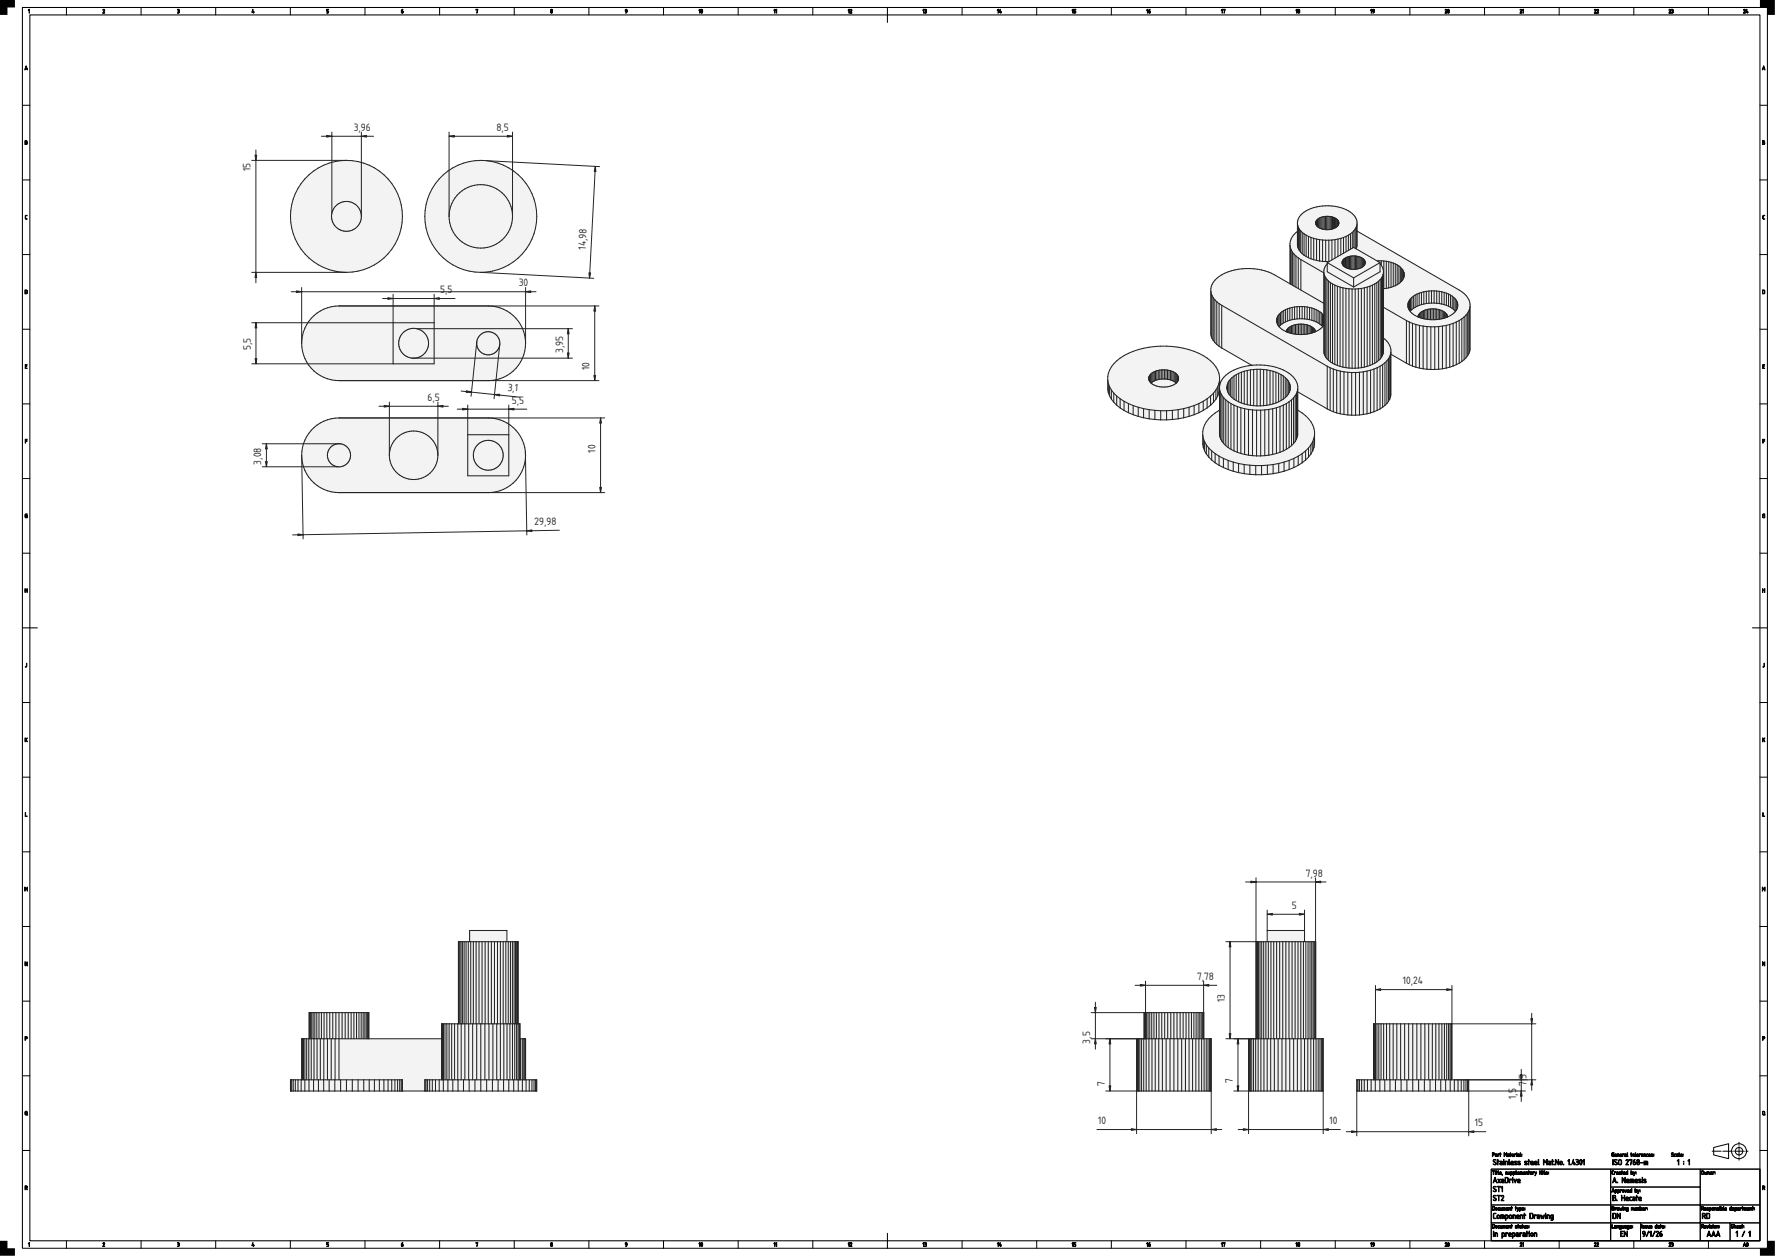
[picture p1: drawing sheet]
<svg xmlns="http://www.w3.org/2000/svg" width="1189mm" height="841mm" viewBox="0 0 1189 841" stroke-linecap="round" stroke-linejoin="round" font-family="sans-serif">
<defs><g id="words">
<g font-size="6.7" fill="#212529">
<text x="237" y="88">3,96</text>
<text x="333" y="88">8,5</text>
<text x="168" y="115" transform="rotate(-90 168 115)">15</text>
<text x="392" y="167" transform="rotate(-87 392 167)">14,98</text>
<text x="347" y="192">30</text>
<text x="295" y="196">5,5</text>
<text x="168" y="234" transform="rotate(-90 168 234)">5,5</text>
<text x="377" y="236" transform="rotate(-90 377 236)">3,95</text>
<text x="395" y="248" transform="rotate(-90 395 248)">10</text>
<text x="340" y="262" transform="rotate(6 340 262)">3,1</text>
<text x="286" y="269">6,5</text>
<text x="343" y="270">5,5</text>
<text x="399" y="303" transform="rotate(-90 399 303)">10</text>
<text x="175" y="311" transform="rotate(-90 175 311)">3,08</text>
<text x="358" y="352" transform="rotate(-1 358 352)">29,98</text>
<text x="875" y="587">7,98</text>
<text x="865" y="609">5</text>
<text x="802" y="656">7,78</text>
<text x="940" y="659">10,24</text>
<text x="820" y="671" transform="rotate(-90 820 671)">13</text>
<text x="730" y="699" transform="rotate(-90 730 699)">3,5</text>
<text x="826" y="725" transform="rotate(-90 826 725)">7</text>
<text x="1022" y="722" transform="rotate(-90 1022 722)">5</text>
<text x="740" y="727" transform="rotate(-90 740 727)">7</text>
<text x="1022" y="727" transform="rotate(-90 1022 727)">7,</text>
<text x="1015" y="736" transform="rotate(-90 1015 736)">1,5</text>
<text x="735" y="753">10</text>
<text x="890" y="753">10</text>
<text x="988" y="754">15</text>
</g>
</g></defs>
<path d="M20 10h1159v821h-1159zM594 5v10M15 420h10M1174 420h10M999 783h180v48h-180zM594 826v10" fill="none" stroke="#000" stroke-width=".7"/>
<g fill="none" stroke="#000" stroke-width=".67">
<path d="M15 5h1169v831h-1169zM44 5v5M94 5v5M144 5v5M194 5v5M244 5v5M294 5v5M344 5v5M394 5v5M444 5v5M494 5v5M544 5v5"/>
<path d="M644 5v5M694 5v5M744 5v5M794 5v5M844 5v5M894 5v5M944 5v5M994 5v5M1044 5v5M1094 5v5M1144 5v5M15 70h5"/>
<path d="M1179 70h5M15 120h5M1179 120h5M15 170h5M1179 170h5M15 220h5M1179 220h5M15 270h5M1179 270h5M15 320h5M1179 320h5M15 370h5"/>
<path d="M1179 370h5M15 470h5M1179 470h5M15 520h5M1179 520h5M15 570h5M1179 570h5M15 620h5M1179 620h5M15 670h5M277 677h.1M1179 670h5"/>
<path d="M15 720h5M1179 720h5M15 770h5M1148 768l10-2v10l-10-3zM1179 770h5M999 783h80v24h-80zM1079 795h60v12h-60zM1079 783h60v12h-60zM1139 783h40v24h-40zM999 807h80v12h-80zM999 819h80v12h-80zM1079 807h60v12h-60z"/>
<path d="M1079 819h20v12h-20zM1099 819h40v12h-40zM1139 819h20v12h-20zM1139 807h40v12h-40zM1159 819h20v12h-20zM44 831v5M94 831v5M144 831v5M194 831v5M244 831v5M294 831v5M344 831v5"/>
<path d="M394 831v5M444 831v5M494 831v5M544 831v5M644 831v5M694 831v5M744 831v5M794 831v5M844 831v5M894 831v5M944 831v5M994 831v5"/>
<path d="M1044 831v5M1094 831v5M1144 831v5"/>
<circle cx="1165" cy="771" r="5"/>
<circle cx="1165" cy="771" r="2.5"/>
</g>
<g fill="#000" stroke="#000" stroke-width=".67">
<path d="M20 6v3v-2h-1zM69 6l1 1-1 2h1h-1l1-2zM119 6h1v1a1 1 0 0 1 0 1 1 1 0 0 1-1 1 .7 .7 0 0 0 1-1 .7 .7 0 0 0-1-1h1zM169 6v2h1v1l-1-1zM219 6h1h-1v1l1 1v1h-1l1-1-1-1zM319 6h1l-1 3 1-3-1 1zM17 144h1l-1 1v1l1 1-1-1zM1181 144h1l-1 1v1l1 1-1-1zM17 244h1h-1v1h1h-1v1l1 1h-1zM1181 244h1h-1v1h1h-1v1l1 1h-1zM17 294h1h-1v1h1h-1v2zM1181 294h1h-1v1h1h-1v2z"/>
<path d="M17 344h1l-1 1v1h1v-1v2l-1-1zM1181 344h1l-1 1v1h1l-1-1h1v2l-1-1zM17 394v1h1v-1v3v-2h-1v2zM1181 394v1h1v-1v3v-2h-1v2zM18 444v2l-1 1 1-1zM1182 444v2l-1 1v-1zM17 494v1l1-1v1v2l-1-2v2zM1181 494v1l1-1-1 1 1 2-1-2v2zM17 544v2l1 1h-1zM1181 544v2l1 1h-1zM17 594v1l1-1v3v-2l-1 1v-1v2zM1180 594l1 1 1-1v3v-2l-1 1v-1l-1 2z"/>
<path d="M17 644l1 2v-2v3l-1-2v2zM1181 644l1 2v-2v3l-1-2v2zM20 832v3v-3l-1 1zM69 832h1l-1 2 1 1h-1l1-2zM119 832h1v1a1 1 0 0 1 0 1 1 1 0 0 1-1 0 .7 .7 0 0 0 1 0 .7 .7 0 0 0-1-1h1zM169 832v2l1-1v1v1l-1-1zM219 832h1h-1v1l1 1v1h-1l1-1-1-1zM319 832h1l-1 3 1-3-1 1z"/>
<path d="M269 7l1-1-1 1a.8 .8 0 0 1 1 0 1 1 0 0 1 0 2 .8 .8 0 0 1-1-1zM269 8h1z"/>
<path d="M369 8a.5 .5 0 0 0 1 0 .5 .5 0 0 0-1 0zM369 7a.5 .5 0 0 0 1 0 .5 .5 0 0 0-1 0zM369 6h1v1a.9 .9 0 0 1 0 1 .9 .9 0 0 1-1 0z"/>
<path d="M419 6a1.5 1.5 0 0 1 0 3l1-1-1-1zM419 7a.5 .5 0 0 0 1 0 .5 .5 0 0 0-1 0z"/>
<path d="M469 6v3v-2h-1zM470 6v3v-2zM470 6a1.2 1.2 0 0 1 1 1 1.2 1.2 0 0 1-1 2z"/>
<path d="M519 6v3v-2h-1zM520 6v3v-2h-1z"/>
<path d="M569 6v3v-2h-1zM569 6l2 1-1 2h1h-2l1-2z"/>
<path d="M619 6v3v-2h-1zM619 6h1l1 1a1 1 0 0 1 0 1 1.1 1.1 0 0 1-2 1 .7 .7 0 0 0 1-1 .7 .7 0 0 0 0-1z"/>
<path d="M668 6l1 3-1-2zM670 6v2h1l-1 1-1-1z"/>
<path d="M718 6l1 3-1-2zM719 6h2h-1v1l1 1-1 1h-1l1-1-1-1z"/>
<path d="M768 6l1 3-1-2zM770 7v-1v1a.8 .8 0 0 1 1 0 1.1 1.1 0 0 1-1 2 .8 .8 0 0 1-1-1z"/>
<path d="M819 6v3v-2h-1zM819 6h2l-1 3v-3l-1 1z"/>
<path d="M868 6l1 3-1-2zM869 8a.5 .5 0 0 0 1 0 .5 .5 0 0 0-1 0zM870 6l1 1a.9 .9 0 0 1 0 1 1 1 0 0 1-2 0z"/>
<path d="M918 6l1 3-1-2zM919 6h1a1.5 1.5 0 0 1 0 3v-1l-1-1zM919 7a.5 .5 0 0 0 1 0 .5 .5 0 0 0-1 0z"/>
<path d="M968 6l1 1-1 2h1h-1l1-2zM970 6v3l1-2zM970 6a1.2 1.2 0 0 1 1 1 1.2 1.2 0 0 1-1 2z"/>
<path d="M1018 6l1 1-1 2h1h-1l1-2zM1020 6v3v-2z"/>
<path d="M1068 6l1 1-1 2h1h-1l1-2zM1070 6l1 1-1 2h1h-1l1-2z"/>
<path d="M1118 6l1 1-1 2h1h-1l1-2zM1119 6h1l1 1a1 1 0 0 1 0 1 1.1 1.1 0 0 1-2 1 .7 .7 0 0 0 1-1 .7 .7 0 0 0 0-1z"/>
<path d="M1168 6l1 1-1 2h1h-1l1-2zM1170 6v2h1l-1 1-1-1z"/>
<path d="M17 44l1 3v-1l-1 1zM17 45v1h1z"/>
<path d="M1181 44l1 3v-1l-2 1zM1181 45v1h1z"/>
<path d="M17 94l1 1v1v1h-1zM17 96v1l1-1zM17 94v1h1z"/>
<path d="M1181 94l1 1v1v1h-1zM1181 96v1l1-1zM1181 94v1h1z"/>
<path d="M17 194v3l1-1v-1zM17 194l1 1v2h-1z"/>
<path d="M1181 194v3l1-1v-1zM1181 194l1 1v2h-1z"/>
<path d="M17 694v1h1v-1zM17 694h1v1l-1 1v1z"/>
<path d="M1181 694v1h1v-1zM1181 694h1v1l-1 1v1z"/>
<path d="M17 744v2h1v-1zM17 744h1v3l-1-1z"/>
<path d="M1181 744v2l1-1zM1181 744h1v3l-1-1z"/>
<path d="M1000 772v1h1v-1zM1000 772h1v1h-1v1zM1002 773h1v1h-2l1-1zM1003 773h1h-1v1zM1005 772l1 1h-1v1zM1007 772l1 1 1-1v2v-2l-1 1v-1l-1 2zM1010 774h1zM1010 773h1v1h-1l1-1zM1012 772v1v1zM1013 773h1zM1013 773h1v1h-1h1h-1zM1014 773h1l-1 1zM1016 773v1zM1017 773h1v1h-2l1-1zM1018 772l1 2z"/>
<path d="M1000 777h2h-2l2 1a1 1 0 0 1 0 2 1.1 1.1 0 0 1-2-1l1 1 1-1-2-1zM1003 776v1l1 1h-1v2v-2zM1005 779v1h1v-1zM1005 778h1v2h-1v-1h1v-1zM1007 778v2zM1008 778h2v2l-1-2h-1v2zM1011 776v4zM1012 778v1h1v-1zM1012 778h2v1h-2l2 1h-2zM1014 778h2h-1l1 1a.8 .8 0 0 1 0 1 1 1 0 0 1-2 0l2-1h-2zM1017 778h1h-1l1 1a.8 .8 0 0 1 0 1 .8 .8 0 0 1-1 0l1-1h-1zM1021 778h2h-2l2 1a.8 .8 0 0 1-1 1 .8 .8 0 0 1-1 0l2-1h-2zM1024 776v1l1 1h-1v2l-1-2zM1026 778v1h1l-1-1zM1026 778h1v1h-1l1 1h-2zM1028 778v1h1v-1zM1028 778h1l1 1h-2l1 1h-1zM1030 776l1 4h-1zM1034 776l1 2 1-2v4v-3l-1 2-1-2v3zM1037 779l1 1v-1zM1037 778h2v2h-2v-1h1v-1zM1040 776v1l1 1h-1v2l-1-2zM1042 776l2 3v-3v4l-2-3v3zM1045 778v1l1 1v-2zM1044 779a1.5 1.5 0 0 1 3 0 1.5 1.5 0 0 1-3 0zM1051 776v4v-3h-1zM1054 776l-1 3h1v-1l1 1-1 1v-1h-1zM1056 776l1 1v1a1.3 1.3 0 0 1 0 2 1.3 1.3 0 0 1-2 0h1a.9 .9 0 0 0 1-1 .9 .9 0 0 0-1-1l1-1zM1059 777a1.8 1.8 0 0 0 0 2v-1zM1058 776a1.8 1.8 0 0 1 2 2 1.8 1.8 0 0 1-2 2v-2zM1061 776v4v-3h-1z"/>
<path d="M1080 776v4zM1081 777h2h-1l1 1a1 1 0 0 1 0 2 1.1 1.1 0 0 1-2-1l2 1v-1l-2-1zM1085 777l-1 2 1 1 1-1v-2zM1084 777l1-1 1 1v2l-1 1-1-1zM1089 777h2l-2 3h2h-2l1-3h-1zM1091 776l2 1-1 3 1-3h-2zM1094 777l1-1-1 2a1 1 0 0 1 2 0 1.1 1.1 0 0 1-1 2 1 1 0 0 1-1-1zM1094 778v1l1 1v-1zM1096 779a1 1 0 0 0 2 0 1 1 0 0 0-2 0zM1097 777a.6 .6 0 0 0 1 0 .6 .6 0 0 0-1 0zM1097 777h1v1a1.1 1.1 0 0 1 0 2 1.1 1.1 0 0 1-2 0 1.1 1.1 0 0 1 1-2zM1099 778l2 1zM1101 777l2 1 1 2-1-2-1 2v-2h-1v2z"/>
<path d="M1080 772h1l-1 1v1h1l-1-1h1v1h-1zM1082 773h1zM1082 773h1v1h-1h1h-1zM1083 773h1l1 1-1-1-1 1zM1085 773h1zM1085 773h1v1h-1h1h-1zM1087 773h1h-1v1zM1088 774h1zM1088 773h1v1h-1l1-1zM1090 772v2zM1092 772l1 1v1zM1094 773v1l1-1zM1093 773a1 1 0 0 1 2 0 1 1 0 0 1-2 0zM1095 772l1 2zM1096 773h1v1h-1h1h-1zM1098 773h1h-1v1zM1099 773h2l-1 1h-1l1-1zM1101 773h1v1v-1h-1v1zM1103 773h1h-1v1h1h-1zM1104 773h1v1h-1h1h-1zM1106 773h1h-1l1 1h-1h1z"/>
<path d="M1120 772h1h-1l1 1a.7 .7 0 0 1 0 1 .7 .7 0 0 1-1 0h1l-1-1zM1122 773v1h-1zM1123 774h1zM1123 773h1v1h-1l1-1zM1125 772v2zM1126 773h1v1h-1h1h-2z"/>
<path d="M1124 776v4v-3h-1zM1128 779v1zM1131 776v4v-3z"/>
<path d="M17 794v1h1v-1zM17 794h1v2v1v-1h-1v1z"/>
<path d="M1000 784h1h-1v2v-2zM1001 785l1 1zM1001 784a.5 .5 0 0 1 1 0 .5 .5 0 0 1-1 0zM1002 784l1 1-1 1zM1003 784l1 2zM1005 785h1v1h-1h1h-2zM1006 786v1zM1008 785h1l1 1h-1h-1h1zM1010 785l1 1v-1v1h-1zM1012 785v1h1v-1zM1012 785a.9 .9 0 0 1 1 0 .9 .9 0 0 1-1 1v1zM1014 785v1l1-1zM1014 785a.9 .9 0 0 1 1 0 .9 .9 0 0 1-1 1v1zM1015 784l1 2zM1016 785h1v1h-1h1h-1zM1018 785a1.2 1.2 0 0 1 2 0 1.2 1.2 0 0 1 0 1l-1-1v1v-1h-1v1zM1020 785h1v1h-1h1h-1zM1022 785h1v1v-1h-1v1zM1024 784l1 1h-1v1zM1025 786h1zM1025 785h1v1h-1l1-1zM1027 785h1h-1v1zM1028 785l1 1v-1l-1 2zM1031 784l1 1-1 1zM1032 785l1 1zM1032 784a.5 .5 0 0 1 1 0 .5 .5 0 0 1-1 0zM1033 784l1 1-1 1zM1034 784l1 2zM1036 785h1v1h-1h1h-2z"/>
<path d="M1000 795h2h-2l2 1a1 1 0 0 1 0 2 1.1 1.1 0 0 1-2-1l1 1 1-1-2-1zM1003 794l2 1h-1v3v-3zM1006 794v4v-3h-1z"/>
<path d="M1001 788l1 4v-1h-1l-1 1zM1001 789v2h1zM1003 790h1h1a1.2 1.2 0 0 0-1 1 1.2 1.2 0 0 0 1 1l-1-1-1 1a1.2 1.2 0 0 0 1-1 1.2 1.2 0 0 0-1-1zM1006 790v1h1v-1zM1006 790h1v1h-1l1 1h-1zM1008 789v3h2v-3zM1008 788h2v1v2v1h-2zM1011 790h1h-1v2zM1013 790v2zM1014 790l1 1 1-1-1 2zM1017 790v1h1v-1zM1017 790h1v1h-1l1 1h-2z"/>
<path d="M1080 784h1h-1v2h1h-1zM1081 785h1h-1v1zM1083 785h1zM1083 785h1v1h-1h1h-1zM1085 785h1v1h-2l1-1zM1086 784l1 1h-1v1zM1088 785h1v1h-1h1h-2zM1089 785v1h1v-1zM1089 785h1v-1v2h-1zM1093 785v1v-1zM1092 784l1 1h1l-1 1h-1zM1094 785l1 1v-1l-1 2z"/>
<path d="M1080 796l1 2h-2zM1080 796v2h1zM1082 797v1h1v-1zM1082 797a.9 .9 0 0 1 1 0 .9 .9 0 0 1-1 1v1zM1084 797v1v-1zM1084 797a.9 .9 0 0 1 1 0 .9 .9 0 0 1-1 1v1zM1085 797h1h-1v1zM1087 797v1l1-1zM1086 797a1 1 0 0 1 2 0 1 1 0 0 1-2 0zM1088 797l1 1 1-1-1 1zM1090 797h1zM1090 797h1v1h-1h1h-1zM1092 797v1h1v-1zM1092 797h1v-1v2h-1zM1095 797v1h1v-1zM1095 796v1h1v1h-1zM1097 797v1l1-1-1 2z"/>
<path d="M1081 788l1 4v-1h-1l-1 1zM1081 789v2h1zM1083 792h1zM1086 788l2 3 1-3v4l-2-3-1 3zM1090 790v1h1v-1zM1090 790h1v1h-1l1 1h-2zM1092 789l2 1v2v-2h-1v2v-2h-1v2zM1095 790v1h1v-1zM1095 790h2v1h-2l2 1h-2zM1098 790h1h-1l1 1a.8 .8 0 0 1 0 1 .8 .8 0 0 1-1 0l1-1h-1zM1100 790v2zM1101 790h1h-1l1 1a.8 .8 0 0 1 0 1 .8 .8 0 0 1-1 0l1-1h-1z"/>
<path d="M1140 784v2l1-2zM1140 784h1v2h-1zM1142 785v1v-1l1 1v-1v1h-1zM1144 785h1v1v-1h-1v1zM1146 785h1v1h-1h1h-2zM1147 785h1h-1v1z"/>
<path d="M1181 794v1h1v-1zM1181 794h1v2v1l-1-1v1z"/>
<path d="M1000 808v2h1v-2zM1000 808h1v2h-1zM1002 809v1l1-1zM1001 809a1 1 0 0 1 2 0 1 1 0 0 1-2 0zM1003 809h1v1h-1zM1005 809v1h1v-1v1h-1zM1007 809a1.2 1.2 0 0 1 1 0 1.2 1.2 0 0 1 0 1v-1l-1 1v-1l-1 1zM1009 809h1zM1009 809h1v1h-1h1h-1zM1010 809h2v1l-1-1-1 1zM1012 808l1 1-1 1zM1015 808l1 1h-1v1zM1016 809l1 1v-1l-1 2zM1018 809v1h1v-1zM1018 809a.9 .9 0 0 1 1 0 .9 .9 0 0 1-1 1v1zM1020 809h1zM1020 809h1v1h-1h1h-1z"/>
<path d="M1000 801h2h-2l2 1a1 1 0 0 1 0 2 1.1 1.1 0 0 1-2-1l1 1 1-1-2-1zM1003 800l2 1h-1v3v-3zM1006 801h1l-1 3h1h-2l2-3h-1h-1z"/>
<path d="M1000 813l2-1-1 1v2l1 1h-2zM1003 814v1l1 1v-2zM1002 815a1.5 1.5 0 0 1 3 0 1.5 1.5 0 0 1-3 0zM1005 813l2 1 1 2-1-2-1 2v-2h-1v2zM1009 814v2h1v-2zM1008 814a1.4 1.4 0 0 1 2 0 1.4 1.4 0 0 1-1 2l-1 1zM1011 814v1l1 1v-2zM1010 815a1.5 1.5 0 0 1 3 0 1.5 1.5 0 0 1-3 0zM1013 813l2 1v2v-2h-1l-1 2zM1016 814v1h1v-1zM1016 814h1l1 1h-2l2 1h-2zM1018 813l2 1v2v-2h-1l-1 2zM1021 812v1l1 1h-1v2l-1-2zM1025 813v3h1v-3zM1025 812h1l1 1v2l-1 1h-1zM1028 814h1h-1v2zM1030 815v1h1v-1zM1030 813l1 1v2h-1v-1h1v-1zM1032 814l1 1v-1l1 1v-1v2l-1-1-1 1zM1035 814v2zM1035 813a.5 .5 0 0 1 1 0 .5 .5 0 0 1-1 0zM1036 813l2 1v2l-1-2h-1v2zM1039 814v1l1 1v-2zM1039 814h1v3h-1h1v-1a1.4 1.4 0 0 1-2-1 1.4 1.4 0 0 1 1-1z"/>
<path d="M1080 820v2h1h-1zM1081 821h1v1h-1l1-1zM1083 821h1v1v-1h-1v1zM1085 821v1h1v-1zM1085 821h1v2h-1h1l-1-1zM1086 821l1 1 1-1v1h-1zM1088 822h1zM1088 821h1v1h-1l1-1zM1090 821v1h1v-1zM1090 821h1v2h-1h1l-1-1zM1092 821h1zM1092 821h1v1h-1h1h-1z"/>
<path d="M1080 808v2h1v-2zM1080 808h1v2h-1zM1082 809h1h-1v1zM1083 810h1zM1083 809h1v1h-1l1-1zM1085 809v1l1-1v1v-1v1h-1zM1087 809v1zM1088 809h1v1v-1h-1v1zM1090 809v1v-1zM1089 809h2l-1 2h-1h1l-1-1zM1093 809h1v1v-1h-1v1zM1094 809l1 1 1-1v1h-2zM1096 809a1.2 1.2 0 0 1 2 0 1.2 1.2 0 0 1 0 1l-1-1v1v-1h-1v1zM1099 809v1v-1zM1098 808l1 1h1l-1 1h-1zM1100 809h1zM1100 809h1v1h-1h1h-1zM1102 809h1h-1v1z"/>
<path d="M1081 813v3h1v-3zM1080 812h2v1v2v1h-2zM1083 812l2 3v-3v4l-2-3v3z"/>
<path d="M1080 800h2v1v2v1h-2zM1081 802v2l1-1v-1zM1081 801v1h1v-1zM1086 800v2h2v-2v4v-2h-2v2zM1089 802v1h1v-1zM1089 802h2v1h-2l2 1h-2zM1092 802h1a1.1 1.1 0 0 0-1 1 1.1 1.1 0 0 0 1 1 1 1 0 0 1-2 0 1 1 0 0 1 0-2zM1094 803v1h1v-1zM1094 802h1v2h-2l1-1h1v-1zM1096 800v1l1 1h-1v2v-2zM1098 802v1h1v-1zM1098 802h1v1h-1l1 1h-1z"/>
<path d="M1140 808v1h1v-1zM1140 808h1v1v1l-1-1v1zM1142 809h1zM1142 809h1v1h-1h1h-1zM1143 809h1h-1l1 1h-1h1zM1145 809v1h1v-1zM1145 809a.9 .9 0 0 1 1 0 .9 .9 0 0 1-1 1v1zM1147 809v1l1-1zM1146 809a1 1 0 0 1 2 0 1 1 0 0 1-2 0zM1148 809h1l1 1-1-1-1 1zM1150 809h1h-1l1 1h-1h1zM1152 809v1zM1153 809v1l1-1zM1153 808v1h1l-1 1h-1zM1154 808l1 2zM1155 809h1zM1155 809h1v1h-1h1h-1zM1159 809v1v-1zM1159 809l1-1v2h-2zM1160 809h1v1h-1h1h-1zM1162 809v1h1v-1zM1162 809a.9 .9 0 0 1 1 0 .9 .9 0 0 1-1 1v1zM1164 810h1zM1164 809h1v1h-1l1-1zM1165 809h1l-1 1zM1167 808l1 1h-1v1zM1168 809a1.2 1.2 0 0 1 2 0 1.2 1.2 0 0 1 0 1l-1-1v1v-1h-1v1zM1170 809h1l1 1h-1h1h-2zM1172 809h1v1v-1h-1v1zM1174 808l1 1h-1v1z"/>
<path d="M1141 813v1h1v-1zM1140 812l2 1v1v2l-1-1-1 1zM1143 813v3h2v-3zM1143 812h2v1v2v1h-2z"/>
<path d="M269 832h1l-1 1a.8 .8 0 0 1 1 0 .8 .8 0 0 1 0 1 .8 .8 0 0 1-1 0zM269 833v1h1v-1z"/>
<path d="M369 834a.5 .5 0 0 0 1 0 .5 .5 0 0 0-1 0zM369 833a.5 .5 0 0 0 1 0 .5 .5 0 0 0-1 0zM369 832h1v1a.9 .9 0 0 1 0 1 .9 .9 0 0 1-1 0z"/>
<path d="M419 832a1.5 1.5 0 0 1 0 3l1-1-1-1zM419 833a.5 .5 0 0 0 1 0 .5 .5 0 0 0-1 0z"/>
<path d="M469 832v3v-3l-1 1zM470 832v2v-1zM470 832a1.2 1.2 0 0 1 1 1 1.2 1.2 0 0 1-1 1z"/>
<path d="M519 832v3v-3l-1 1zM520 832v3v-3l-1 1z"/>
<path d="M569 832v3v-3l-1 1zM569 832h2l-1 2 1 1h-2l1-2z"/>
<path d="M619 832v3v-3l-1 1zM619 832h1l1 1a1 1 0 0 1 0 1 1 1 0 0 1-2 0 .7 .7 0 0 0 1 0 .7 .7 0 0 0 0-1z"/>
<path d="M668 832l1 3-1-3v1zM670 832v2v-1l1 1-1 1-1-1z"/>
<path d="M718 832l1 3-1-3v1zM719 832h2h-1v1l1 1-1 1h-1l1-1-1-1z"/>
<path d="M768 832l1 3-1-3v1zM770 832v1a.8 .8 0 0 1 1 0 .8 .8 0 0 1-1 1 .8 .8 0 0 1-1 0zM770 833v1v-1z"/>
<path d="M819 832v3v-3l-1 1zM819 832h2l-1 3v-3l-1 1z"/>
<path d="M868 832l1 3-1-3v1zM869 834a.5 .5 0 0 0 1 0 .5 .5 0 0 0-1 0zM870 832l1 1a.9 .9 0 0 1 0 1 1 1 0 0 1-2 0z"/>
<path d="M918 832l1 3-1-3v1zM919 832h1a1.5 1.5 0 0 1 0 3v-1l-1-1zM919 833a.5 .5 0 0 0 1 0 .5 .5 0 0 0-1 0z"/>
<path d="M968 832h1l-1 2 1 1h-1l1-2zM970 832v2l1-1zM970 832a1.2 1.2 0 0 1 1 1 1.2 1.2 0 0 1-1 1z"/>
<path d="M1000 820v2h1v-2zM1000 820h1v2h-1zM1002 821v1l1-1zM1001 821a1 1 0 0 1 2 0 1 1 0 0 1-2 0zM1003 821h1v1h-1zM1005 821v1h1v-1v1h-1zM1007 821a1.2 1.2 0 0 1 1 0 1.2 1.2 0 0 1 0 1v-1l-1 1v-1l-1 1zM1009 821h1zM1009 821h1v1h-1h1h-1zM1010 821h2v1l-1-1-1 1zM1012 820l1 1-1 1zM1015 821h1h-1l1 1h-1h1zM1017 820v1v1zM1018 822h1zM1018 821h1v1h-1l1-1zM1020 820v1v1zM1021 821v1h1v-1v1h-1zM1022 821h1l1 1h-1h-1h1z"/>
<path d="M1000 824v4zM1001 825l2 1v2v-2h-1l-1 2zM1006 826v2h1v-2zM1006 826a1.4 1.4 0 0 1 2 0 1.4 1.4 0 0 1-1 2h-1v1zM1008 826h2h-1v2zM1011 826v1h1v-1zM1011 826h1v1h-1l1 1h-1zM1013 826v2h1v-2zM1013 826a1.4 1.4 0 0 1 2 0 1.4 1.4 0 0 1-1 2h-1v1zM1016 827v1h1v-1zM1016 825l1 1v2h-2l1-1h1v-1zM1018 826h1h-1v2zM1020 827v1h1v-1zM1020 825l2 1v2h-2v-1h1v-1zM1023 824v1l1 1h-1v2l-1-2zM1024 826v2zM1024 825a.5 .5 0 0 1 1 0 .5 .5 0 0 1-1 0zM1026 826v1v1l1-2zM1025 827a1.2 1.2 0 0 1 2 0 1.2 1.2 0 0 1-2 0zM1028 825l1 1v2v-2h-1v2z"/>
<path d="M1018 832h1l-1 2 1 1h-1l1-2zM1020 832v3v-3v1z"/>
<path d="M1068 832h1l-1 2 1 1h-1l1-2zM1070 832h1l-1 2 1 1h-1l1-2z"/>
<path d="M1085 824h2l-1 1v1h1h-1v2h1h-2zM1088 824l2 3v-3v4l-2-3v3z"/>
<path d="M1100 820v2zM1100 821h1h-1l1 1h-1h1zM1102 821h1h-1l1 1h-1h1zM1104 821v1h1v-1v1h-1zM1105 821h2v1h-1h1h-2zM1109 821v1h1v-1zM1109 821h1v-1v2h-1zM1110 821h1v1h-1l1-1zM1112 820l1 1h-1v1zM1113 821h1v1h-1h1h-1z"/>
<path d="M1100 825l1-1a1.8 1.8 0 0 1 1 2 1.8 1.8 0 0 1-2 2l2-1-2-1zM1100 825a1 1 0 0 0 2 0 1 1 0 0 0-2 0zM1104 824l-1 4zM1106 824v4v-3h-1zM1108 824l-1 4zM1109 825h2l-1 3h1h-2l2-3h-1h-1zM1112 825l1-1-1 2a1 1 0 0 1 1 0 1 1 0 0 1 0 2 1 1 0 0 1-1-1zM1112 826v1l1 1v-2z"/>
<path d="M1118 832h1l-1 2 1 1h-1l1-2zM1119 832h1l1 1a1 1 0 0 1 0 1 1 1 0 0 1-2 0 .7 .7 0 0 0 1 0 .7 .7 0 0 0 0-1z"/>
<path d="M1140 820v1h1v-1zM1140 820h1v1v1l-1-1v1zM1142 821h1zM1142 821h1v1h-1h1h-1zM1143 821l1 1v-1v1zM1145 821v1zM1146 821h1h-1l1 1h-1h1zM1147 821v1zM1147 820a.5 .5 0 0 1 1 0 .5 .5 0 0 1-1 0zM1148 821l1 1v-1zM1148 821a.9 .9 0 0 1 1 0 .9 .9 0 0 1-1 0zM1150 821h1v1v-1h-1v1z"/>
<path d="M1145 824l1 4-1-1h-1l-1 1zM1145 825l-1 2h1zM1148 824l1 4-1-1h-1l-1 1zM1148 825l-1 2h1zM1151 824l1 4-1-1h-1l-1 1zM1151 825l-1 2h1z"/>
<path d="M1160 820h1h-1l1 1a.7 .7 0 0 1 0 1 .7 .7 0 0 1-1 0h1l-1-1zM1161 820l1 1h1v1l-1-1-1 1zM1163 821h1zM1163 821h1v1h-1h1h-1zM1165 821h1zM1165 821h1v1h-1h1h-1zM1167 820l1 1h-1v1z"/>
<path d="M1163 824l1 4-1-3zM1168 824l-1 4zM1172 824v4v-3h-1z"/>
<path d="M1168 832l1 3v-1l-1 1zM1168 833v1h1zM1170 832v2l1-1zM1170 832a1.2 1.2 0 0 1 1 1 1.2 1.2 0 0 1-1 1z"/>
</g>
<path d="M0 0h10v5h-5v5h-5zM1179 0h10v10h-5v-5h-5zM0 831h5v5h5v5h-10zM1179 836h5v-5h5v10h-10z" fill="#000"/>
<path d="M1147 771h24" fill="none" stroke="#000" stroke-width=".67" stroke-dasharray="6 .7 .1 .7" stroke-dashoffset=".2"/>
<path d="M1165 777v-12" fill="none" stroke="#000" stroke-width=".67" stroke-dasharray="6 .7 .1 .7" stroke-dashoffset="4.6"/>
<g fill="#f1f3f5">
<path d="M207 678h40v18h49v-10h11v-55h8v-8h25v8h7v55h1v10h4v27h8v8h-165v-8h7v-27h5z" fill-rule="evenodd"/>
<path d="M227 696h69v27h-11v8h-15v-8h-43z" fill-rule="evenodd"/>
<path d="M315 623h25v8h-25z" fill-rule="evenodd"/>
<path d="M325 631h2v55h-2z" fill-rule="evenodd"/>
<path d="M327 631h2v55h-2z" fill-rule="evenodd"/>
<path d="M323 631h2v55h-2z" fill-rule="evenodd"/>
<path d="M329 631h2v55h-2z" fill-rule="evenodd"/>
<path d="M331 631h2v55h-2z" fill-rule="evenodd"/>
<path d="M321 631h2v55h-2z" fill-rule="evenodd"/>
<path d="M319 631h2v55h-2z" fill-rule="evenodd"/>
<path d="M333 631h2v55h-2z" fill-rule="evenodd"/>
<path d="M319 686h3v37h-3z" fill-rule="evenodd"/>
<path d="M322 686h3v37h-3z" fill-rule="evenodd"/>
<path d="M335 631h2v55h-2z" fill-rule="evenodd"/>
<path d="M317 631h2v55h-2z" fill-rule="evenodd"/>
<path d="M317 686h2v37h-2z" fill-rule="evenodd"/>
<path d="M325 686h2v37h-2z" fill-rule="evenodd"/>
<path d="M314 686h3v37h-3z" fill-rule="evenodd"/>
<path d="M327 686h3v37h-3z" fill-rule="evenodd"/>
<path d="M315 631h2v55h-2z" fill-rule="evenodd"/>
<path d="M337 631h2v55h-2z" fill-rule="evenodd"/>
<path d="M330 686h3v37h-3z" fill-rule="evenodd"/>
<path d="M311 686h3v37h-3z" fill-rule="evenodd"/>
<path d="M309 686h2v37h-2z" fill-rule="evenodd"/>
<path d="M333 686h2v37h-2z" fill-rule="evenodd"/>
<path d="M339 631h1v55h-1z" fill-rule="evenodd"/>
<path d="M314 631h1v55h-1z" fill-rule="evenodd"/>
<path d="M335 686h2v37h-2z" fill-rule="evenodd"/>
<path d="M307 686h2v37h-2z" fill-rule="evenodd"/>
<path d="M340 631h2v55h-2z" fill-rule="evenodd"/>
<path d="M312 631h2v55h-2z" fill-rule="evenodd"/>
<path d="M304 686h3v37h-3z" fill-rule="evenodd"/>
<path d="M337 686h3v37h-3z" fill-rule="evenodd"/>
<path d="M340 686h2v37h-2z" fill-rule="evenodd"/>
<path d="M303 686h1v37h-1z" fill-rule="evenodd"/>
<path d="M342 631h1v55h-1z" fill-rule="evenodd"/>
<path d="M311 631h1v55h-1z" fill-rule="evenodd"/>
<path d="M224 696h3v27h-3z" fill-rule="evenodd"/>
<path d="M222 696h2v27h-2z" fill-rule="evenodd"/>
<path d="M219 696h3v27h-3z" fill-rule="evenodd"/>
<path d="M217 696h2v27h-2z" fill-rule="evenodd"/>
<path d="M301 686h2v37h-2z" fill-rule="evenodd"/>
<path d="M342 686h1v37h-1z" fill-rule="evenodd"/>
<path d="M215 696h2v27h-2z" fill-rule="evenodd"/>
<path d="M310 631h1v55h-1z" fill-rule="evenodd"/>
<path d="M343 631h1v55h-1z" fill-rule="evenodd"/>
<path d="M212 696h3v27h-3z" fill-rule="evenodd"/>
<path d="M343 686h2v37h-2z" fill-rule="evenodd"/>
<path d="M299 686h2v37h-2z" fill-rule="evenodd"/>
<path d="M210 696h2v27h-2z" fill-rule="evenodd"/>
<path d="M344 631h1v55h-1z" fill-rule="evenodd"/>
<path d="M309 631h1v55h-1z" fill-rule="evenodd"/>
<path d="M208 696h2v27h-2z" fill-rule="evenodd"/>
<path d="M345 686h1v37h-1z" fill-rule="evenodd"/>
<path d="M298 686h1v37h-1z" fill-rule="evenodd"/>
<path d="M207 696h1v27h-1z" fill-rule="evenodd"/>
<path d="M308 631h1v55h-1z" fill-rule="evenodd"/>
<path d="M345 631h1v55h-1z" fill-rule="evenodd"/>
<path d="M205 696h2v27h-2z" fill-rule="evenodd"/>
<path d="M297 686h1v37h-1z" fill-rule="evenodd"/>
<path d="M346 686h1v37h-1z" fill-rule="evenodd"/>
<path d="M227 678h2v18h-2z" fill-rule="evenodd"/>
<path d="M225 678h2v18h-2z" fill-rule="evenodd"/>
<path d="M229 678h2v18h-2z" fill-rule="evenodd"/>
<path d="M223 678h2v18h-2z" fill-rule="evenodd"/>
<path d="M221 678h2v18h-2z" fill-rule="evenodd"/>
<path d="M231 678h2v18h-2z" fill-rule="evenodd"/>
<path d="M233 678h2v18h-2z" fill-rule="evenodd"/>
<path d="M219 678h2v18h-2z" fill-rule="evenodd"/>
<path d="M204 696h1v27h-1z" fill-rule="evenodd"/>
<path d="M349 696h1v27h-1z" fill-rule="evenodd"/>
<path d="M217 678h2v18h-2z" fill-rule="evenodd"/>
<path d="M235 678h2v18h-2z" fill-rule="evenodd"/>
<path d="M237 678h2v18h-2z" fill-rule="evenodd"/>
<path d="M215 678h2v18h-2z" fill-rule="evenodd"/>
<path d="M346 631h1v55h-1z" fill-rule="evenodd"/>
<path d="M307 631h1v55h-1z" fill-rule="evenodd"/>
<path d="M322 723h4v8h-4z" fill-rule="evenodd"/>
<path d="M228 723h4v8h-4z" fill-rule="evenodd"/>
<path d="M232 723h4v8h-4z" fill-rule="evenodd"/>
<path d="M318 723h4v8h-4z" fill-rule="evenodd"/>
<path d="M314 723h4v8h-4z" fill-rule="evenodd"/>
<path d="M236 723h4v8h-4z" fill-rule="evenodd"/>
<path d="M326 723h4v8h-4z" fill-rule="evenodd"/>
<path d="M224 723h4v8h-4z" fill-rule="evenodd"/>
<path d="M214 678h1v18h-1z" fill-rule="evenodd"/>
<path d="M239 678h1v18h-1z" fill-rule="evenodd"/>
<path d="M330 723h4v8h-4z" fill-rule="evenodd"/>
<path d="M220 723h4v8h-4z" fill-rule="evenodd"/>
<path d="M310 723h4v8h-4z" fill-rule="evenodd"/>
<path d="M240 723h4v8h-4z" fill-rule="evenodd"/>
<path d="M334 723h3v8h-3z" fill-rule="evenodd"/>
<path d="M217 723h3v8h-3z" fill-rule="evenodd"/>
<path d="M307 723h3v8h-3z" fill-rule="evenodd"/>
<path d="M244 723h3v8h-3z" fill-rule="evenodd"/>
<path d="M347 686h1v37h-1z" fill-rule="evenodd"/>
<path d="M296 686h1v37h-1z" fill-rule="evenodd"/>
<path d="M213 723h4v8h-4z" fill-rule="evenodd"/>
<path d="M337 723h4v8h-4z" fill-rule="evenodd"/>
<path d="M303 723h4v8h-4z" fill-rule="evenodd"/>
<path d="M247 723h4v8h-4z" fill-rule="evenodd"/>
<path d="M212 678h2v18h-2z" fill-rule="evenodd"/>
<path d="M240 678h2v18h-2z" fill-rule="evenodd"/>
<path d="M350 696h1v27h-1z" fill-rule="evenodd"/>
<path d="M203 696h1v27h-1z" fill-rule="evenodd"/>
<path d="M210 723h3v8h-3z" fill-rule="evenodd"/>
<path d="M341 723h3v8h-3z" fill-rule="evenodd"/>
<path d="M251 723h3v8h-3z" fill-rule="evenodd"/>
<path d="M300 723h3v8h-3z" fill-rule="evenodd"/>
<path d="M211 678h1v18h-1z" fill-rule="evenodd"/>
<path d="M242 678h1v18h-1z" fill-rule="evenodd"/>
<path d="M344 723h3v8h-3z" fill-rule="evenodd"/>
<path d="M207 723h3v8h-3z" fill-rule="evenodd"/>
<path d="M297 723h3v8h-3z" fill-rule="evenodd"/>
<path d="M254 723h3v8h-3z" fill-rule="evenodd"/>
<path d="M294 723h3v8h-3z" fill-rule="evenodd"/>
<path d="M257 723h3v8h-3z" fill-rule="evenodd"/>
<path d="M347 723h3v8h-3z" fill-rule="evenodd"/>
<path d="M204 723h3v8h-3z" fill-rule="evenodd"/>
<path d="M243 678h1v18h-1z" fill-rule="evenodd"/>
<path d="M210 678h1v18h-1z" fill-rule="evenodd"/>
<path d="M351 696v27z" fill-rule="evenodd"/>
<path d="M203 696v27z" fill-rule="evenodd"/>
<path d="M292 723h2v8h-2z" fill-rule="evenodd"/>
<path d="M260 723h2v8h-2z" fill-rule="evenodd"/>
<path d="M350 723h2v8h-2z" fill-rule="evenodd"/>
<path d="M202 723h2v8h-2z" fill-rule="evenodd"/>
</g>
<path d="M307 631v55M347 631v55" fill="none" stroke="#f1f3f5" stroke-width=".67"/>
<g fill="#f1f3f5">
<path d="M209 678h1v18h-1z" fill-rule="evenodd"/>
<path d="M244 678h1v18h-1z" fill-rule="evenodd"/>
</g>
<path d="M296 686v37M348 686v37" fill="none" stroke="#f1f3f5" stroke-width=".67"/>
<g fill="#f1f3f5">
<path d="M200 723h2v8h-2z" fill-rule="evenodd"/>
<path d="M352 723h2v8h-2z" fill-rule="evenodd"/>
<path d="M262 723h3v8h-3z" fill-rule="evenodd"/>
<path d="M290 723h2v8h-2z" fill-rule="evenodd"/>
<path d="M265 723h1v8h-1z" fill-rule="evenodd"/>
<path d="M288 723h2v8h-2z" fill-rule="evenodd"/>
<path d="M198 723h2v8h-2z" fill-rule="evenodd"/>
<path d="M354 723h2v8h-2z" fill-rule="evenodd"/>
<path d="M245 678h1v18h-1z" fill-rule="evenodd"/>
<path d="M208 678h1v18h-1z" fill-rule="evenodd"/>
</g>
<path d="M202 696v27M348 696v27M352 696v27" fill="none" stroke="#f1f3f5" stroke-width=".67"/>
<g fill="#f1f3f5">
<path d="M286 723h2v8h-2z" fill-rule="evenodd"/>
<path d="M266 723h2v8h-2z" fill-rule="evenodd"/>
<path d="M356 723h2v8h-2z" fill-rule="evenodd"/>
<path d="M196 723h2v8h-2z" fill-rule="evenodd"/>
<path d="M207 678h1v18h-1z" fill-rule="evenodd"/>
<path d="M246 678h1v18h-1z" fill-rule="evenodd"/>
<path d="M195 723h1v8h-1z" fill-rule="evenodd"/>
<path d="M358 723h1v8h-1z" fill-rule="evenodd"/>
<path d="M268 723h1v8h-1z" fill-rule="evenodd"/>
<path d="M285 723h1v8h-1z" fill-rule="evenodd"/>
</g>
<path d="M307 631v55" fill="none" stroke="#f1f3f5" stroke-width=".67"/>
<path d="M347 631v55z" fill-rule="evenodd" fill="#f1f3f5"/>
<path d="M207 678v18M247 678v18" fill="none" stroke="#f1f3f5" stroke-width=".67"/>
<g fill="#f1f3f5">
<path d="M348 686v37z" fill-rule="evenodd"/>
<path d="M296 686v37z" fill-rule="evenodd"/>
<path d="M359 723v8z" fill-rule="evenodd"/>
<path d="M195 723v8z" fill-rule="evenodd"/>
<path d="M269 723v8z" fill-rule="evenodd"/>
<path d="M285 723v8z" fill-rule="evenodd"/>
</g>
<path d="M207 678v18M247 678v18M202 696v27M352 696v27M195 723v8M269 723v8M285 723v8M359 723v8" fill="none" stroke="#f1f3f5" stroke-width=".67"/>
<g fill="none" stroke="#212529" stroke-width=".7">
<path d="M307 631v55M308 631v55M309 631v55M310 631v55M311 631v55M312 631v55M314 631v55M315 631v-8h25v8M315 631v55M317 631v55M319 631v55M321 631v55"/>
<path d="M323 631v55M325 631v55M327 631v55M329 631v55M331 631v55M333 631v55M335 631v92M337 631v55M339 631v55M340 631v55M342 631v55M343 631v92"/>
<path d="M344 631v55M345 631v55M346 631v92M347 631v55M207 678v18M208 678v18M209 678v18M210 678v18M211 678v18M212 678v18M214 678v18M215 678v18"/>
<path d="M217 678v18M219 678v18M221 678v18M223 678v18M225 678v18M227 678v45M229 678v18M231 678v18M233 678v18M235 678v18M237 678v18M239 678v18"/>
<path d="M240 678v18M242 678v18M243 678v18M244 678v18M245 678v18M246 678v18M247 678v18M202 696v27M203 696v27M204 696v35M205 696v27M207 696v27"/>
<path d="M207 696v-18h40v18M208 696v27M210 696v27M212 696v27M215 696v27M217 696v35M219 696v27M222 696v27M224 696v27M296 696h-94v27M296 686v37M297 686v45"/>
<path d="M298 686v37M299 686v37M301 686v37M303 686v37M304 686v37M307 686v37M307 686v-55h40v92M309 686v37M311 686v37M314 686v37M317 686v37M319 686v37"/>
<path d="M322 686v45M325 686v37M327 686v37M330 686v37M333 686v37M337 686v37M340 686v37M342 686v37M345 686v37M348 686v37M348 696h4v27M349 696v27"/>
<path d="M350 696v35M351 696v27M352 696v27M195 723v8M196 723v8M198 723v8M200 723v8M202 723v8M207 723v8M210 723v8M213 723v8M220 723v8"/>
<path d="M224 723v8M228 723v8M232 723v8M236 723v8M240 723v8M244 723v8M247 723v8M251 723v8M254 723v8M257 723v8M260 723v8M262 723v8"/>
<path d="M265 723v8M266 723v8M268 723v8M269 723v8M270 731v-8h-75v8h165v-8h-75v8M285 723v8M286 723v8M288 723v8M290 723v8M292 723v8M294 723v8M296 723v-37h52v37"/>
<path d="M300 723v8M303 723v8M307 723v8M310 723v8M314 723v8M318 723v8M326 723v8M330 723v8M334 723v8M337 723v8M341 723v8M344 723v8"/>
<path d="M347 723v8M352 723v8M354 723v8M356 723v8M358 723v8M359 723v8"/>
</g>
<g fill="#f1f3f5">
<path d="M210 211l7-4 7-2h103a25 25 0 0 1 25 25 25 25 0 0 1-25 25h-100a25 25 0 0 1-23-16 25 25 0 0 1 6-28z" fill-rule="evenodd"/>
<path d="M210 286l7-4 7-2h103a25 25 0 0 1 25 25 25 25 0 0 1-25 25h-100a25 25 0 0 1-23-16 25 25 0 0 1 6-28z" fill-rule="evenodd"/>
<path d="M313 291h28v28h-28z" fill-rule="evenodd"/>
<path d="M263 216h28v28h-28z" fill-rule="evenodd"/>
<circle cx="322" cy="145" r="37"/>
<circle cx="232" cy="145" r="37"/>
<circle cx="322" cy="145" r="21"/>
<circle cx="277" cy="305" r="16"/>
<circle cx="277" cy="230" r="10"/>
<circle cx="327" cy="305" r="10"/>
<circle cx="232" cy="145" r="10"/>
<circle cx="327" cy="230" r="8"/>
<circle cx="227" cy="305" r="8"/>
</g>
<g fill="none" stroke="#212529" stroke-width=".7">
<path d="M210 211l7-4 7-2h103a25 25 0 0 1 25 25 25 25 0 0 1-25 25h-100a25 25 0 0 1-23-16 25 25 0 0 1 6-28zM263 216h28v28h-28zM208 288a25 25 0 0 1 19-8h100a25 25 0 0 1 25 25 25 25 0 0 1-25 25h-100a25 25 0 0 1-23-15 25 25 0 0 1 4-27zM313 291h28v28h-28z"/>
<circle cx="232" cy="145" r="10"/>
<circle cx="232" cy="145" r="37"/>
<circle cx="322" cy="145" r="37"/>
<circle cx="322" cy="145" r="21"/>
<circle cx="277" cy="230" r="10"/>
<circle cx="327" cy="230" r="8"/>
<circle cx="227" cy="305" r="8"/>
<circle cx="277" cy="305" r="16"/>
<circle cx="327" cy="305" r="10"/>
</g>
<g fill="none" stroke="#212529" stroke-width=".67">
<path d="M215 91h35M222 88v55M242 88v57M301 91h42M301 88v57M343 88v57M169 107h63M171 100v89M326 108l76 4M399 111l-4 75M169 182h63M195 195h164"/>
<path d="M202 193v37M256 200h49M263 197v19h-94M291 197v19M322 182l76 4M352 193v37M171 216v28M227 205h174M398 205v50M276 240h107M279 220h104M319 229l-3 36"/>
<path d="M335 231l-4 36M381 220v20M169 244h94M227 255h174M227 280h178M254 272h46M261 269v36M293 269v36M306 274h47M309 262l39 4M313 271v20M341 271v20"/>
<path d="M402 280v50M176 297h52M178 297v16M176 313h50M202 305l1 56M352 302l1 56M227 330h178M375 355l-179 3"/>
</g>
<g fill="#212529" stroke="#212529" stroke-width=".67">
<path d="M171 104h1l-1 3z"/>
<path d="M171 182l1 4h-1z"/>
<path d="M242 91h4v1z"/>
<path d="M219 91h3l-3 1z"/>
<path d="M394 183h2l-1 3z"/>
<path d="M399 111v4h-1z"/>
<path d="M340 91h3l-3 1z"/>
<path d="M301 91h3v1z"/>
<path d="M398 205l1 3h-1z"/>
<path d="M398 251h1l-1 4z"/>
<path d="M352 195h4v1z"/>
<path d="M199 195h3l-3 1z"/>
<path d="M171 216l1 4h-1z"/>
<path d="M171 240h1l-1 4z"/>
<path d="M291 200l3-1v1z"/>
<path d="M260 199l3 1h-3z"/>
<path d="M380 236h1v4z"/>
<path d="M381 220v4h-1z"/>
<path d="M312 262l4 1h-4z"/>
<path d="M331 264h4v1z"/>
<path d="M402 280l1 3h-1z"/>
<path d="M402 326h1l-1 4z"/>
<path d="M353 355h3v1z"/>
<path d="M199 358h4l-4 1z"/>
<path d="M293 272l4-1v2z"/>
<path d="M257 271l4 1-4 1z"/>
<path d="M178 309h1l-1 4z"/>
<path d="M178 297l1 4h-1z"/>
<path d="M341 274l3-1v2z"/>
<path d="M310 273l3 1-3 1z"/>
</g>
<g fill="#f1f3f5">
<path d="M841 631h8v-8h25v8h7v65h5v35h-50v-35h5z" fill-rule="evenodd"/>
<path d="M920 686h52v37h12v8h-75v-8h11z" fill-rule="evenodd"/>
<path d="M766 678h40v18h5v35h-50v-35h5z" fill-rule="evenodd"/>
<path d="M849 623h25v8h-25z" fill-rule="evenodd"/>
<path d="M861 631h2v65h-2z" fill-rule="evenodd"/>
<path d="M859 631h2v65h-2z" fill-rule="evenodd"/>
<path d="M857 631h2v65h-2z" fill-rule="evenodd"/>
<path d="M863 631h2v65h-2z" fill-rule="evenodd"/>
<path d="M855 631h2v65h-2z" fill-rule="evenodd"/>
<path d="M865 631h2v65h-2z" fill-rule="evenodd"/>
<path d="M867 631h2v65h-2z" fill-rule="evenodd"/>
<path d="M853 631h2v65h-2z" fill-rule="evenodd"/>
<path d="M851 631h2v65h-2z" fill-rule="evenodd"/>
<path d="M869 631h2v65h-2z" fill-rule="evenodd"/>
<path d="M871 631h2v65h-2z" fill-rule="evenodd"/>
<path d="M849 631h2v65h-2z" fill-rule="evenodd"/>
<path d="M873 631h2v65h-2z" fill-rule="evenodd"/>
<path d="M848 631h1v65h-1z" fill-rule="evenodd"/>
<path d="M943 686h3v37h-3z" fill-rule="evenodd"/>
<path d="M946 686h3v37h-3z" fill-rule="evenodd"/>
<path d="M941 686h2v37h-2z" fill-rule="evenodd"/>
<path d="M949 686h3v37h-3z" fill-rule="evenodd"/>
<path d="M938 686h3v37h-3z" fill-rule="evenodd"/>
<path d="M952 686h2v37h-2z" fill-rule="evenodd"/>
<path d="M875 631h1v65h-1z" fill-rule="evenodd"/>
<path d="M846 631h2v65h-2z" fill-rule="evenodd"/>
<path d="M954 686h3v37h-3z" fill-rule="evenodd"/>
<path d="M936 686h2v37h-2z" fill-rule="evenodd"/>
<path d="M933 686h3v37h-3z" fill-rule="evenodd"/>
<path d="M957 686h2v37h-2z" fill-rule="evenodd"/>
<path d="M859 696h2v35h-2z" fill-rule="evenodd"/>
<path d="M861 696h3v35h-3z" fill-rule="evenodd"/>
<path d="M786 696h3v35h-3z" fill-rule="evenodd"/>
<path d="M784 696h2v35h-2z" fill-rule="evenodd"/>
<path d="M789 696h2v35h-2z" fill-rule="evenodd"/>
<path d="M781 696h3v35h-3z" fill-rule="evenodd"/>
<path d="M856 696h3v35h-3z" fill-rule="evenodd"/>
<path d="M864 696h2v35h-2z" fill-rule="evenodd"/>
<path d="M854 696h2v35h-2z" fill-rule="evenodd"/>
<path d="M866 696h3v35h-3z" fill-rule="evenodd"/>
<path d="M791 696h3v35h-3z" fill-rule="evenodd"/>
<path d="M779 696h2v35h-2z" fill-rule="evenodd"/>
<path d="M931 686h2v37h-2z" fill-rule="evenodd"/>
<path d="M959 686h3v37h-3z" fill-rule="evenodd"/>
<path d="M845 631h1v65h-1z" fill-rule="evenodd"/>
<path d="M876 631h1v65h-1z" fill-rule="evenodd"/>
<path d="M776 696h3v35h-3z" fill-rule="evenodd"/>
<path d="M851 696h3v35h-3z" fill-rule="evenodd"/>
<path d="M869 696h2v35h-2z" fill-rule="evenodd"/>
<path d="M794 696h2v35h-2z" fill-rule="evenodd"/>
<path d="M871 696h3v35h-3z" fill-rule="evenodd"/>
<path d="M849 696h2v35h-2z" fill-rule="evenodd"/>
<path d="M796 696h3v35h-3z" fill-rule="evenodd"/>
<path d="M774 696h2v35h-2z" fill-rule="evenodd"/>
<path d="M929 686h2v37h-2z" fill-rule="evenodd"/>
<path d="M962 686h2v37h-2z" fill-rule="evenodd"/>
<path d="M874 696h2v35h-2z" fill-rule="evenodd"/>
<path d="M847 696h2v35h-2z" fill-rule="evenodd"/>
<path d="M799 696h2v35h-2z" fill-rule="evenodd"/>
<path d="M772 696h2v35h-2z" fill-rule="evenodd"/>
<path d="M877 631h2v65h-2z" fill-rule="evenodd"/>
<path d="M844 631h1v65h-1z" fill-rule="evenodd"/>
<path d="M964 686h2v37h-2z" fill-rule="evenodd"/>
<path d="M927 686h2v37h-2z" fill-rule="evenodd"/>
<path d="M801 696h2v35h-2z" fill-rule="evenodd"/>
<path d="M770 696h2v35h-2z" fill-rule="evenodd"/>
<path d="M876 696h2v35h-2z" fill-rule="evenodd"/>
<path d="M845 696h2v35h-2z" fill-rule="evenodd"/>
<path d="M925 686h2v37h-2z" fill-rule="evenodd"/>
<path d="M966 686h1v37h-1z" fill-rule="evenodd"/>
<path d="M878 696h2v35h-2z" fill-rule="evenodd"/>
<path d="M843 696h2v35h-2z" fill-rule="evenodd"/>
<path d="M768 696h2v35h-2z" fill-rule="evenodd"/>
<path d="M803 696h2v35h-2z" fill-rule="evenodd"/>
<path d="M843 631h1v65h-1z" fill-rule="evenodd"/>
<path d="M879 631h1v65h-1z" fill-rule="evenodd"/>
<path d="M805 696h1v35h-1z" fill-rule="evenodd"/>
<path d="M766 696h2v35h-2z" fill-rule="evenodd"/>
<path d="M841 696h2v35h-2z" fill-rule="evenodd"/>
<path d="M880 696h1v35h-1z" fill-rule="evenodd"/>
<path d="M967 686h2v37h-2z" fill-rule="evenodd"/>
<path d="M924 686h1v37h-1z" fill-rule="evenodd"/>
<path d="M840 696h1v35h-1z" fill-rule="evenodd"/>
<path d="M881 696h2v35h-2z" fill-rule="evenodd"/>
<path d="M806 696h2v35h-2z" fill-rule="evenodd"/>
<path d="M765 696h1v35h-1z" fill-rule="evenodd"/>
<path d="M842 631h1v65h-1z" fill-rule="evenodd"/>
<path d="M880 631v65z" fill-rule="evenodd"/>
<path d="M969 686h1v37h-1z" fill-rule="evenodd"/>
<path d="M922 686h2v37h-2z" fill-rule="evenodd"/>
<path d="M763 696h2v35h-2z" fill-rule="evenodd"/>
<path d="M808 696h1v35h-1z" fill-rule="evenodd"/>
<path d="M883 696h1v35h-1z" fill-rule="evenodd"/>
<path d="M838 696h2v35h-2z" fill-rule="evenodd"/>
<path d="M921 686h1v37h-1z" fill-rule="evenodd"/>
<path d="M970 686h1v37h-1z" fill-rule="evenodd"/>
<path d="M786 678h2v18h-2z" fill-rule="evenodd"/>
<path d="M784 678h2v18h-2z" fill-rule="evenodd"/>
<path d="M788 678h2v18h-2z" fill-rule="evenodd"/>
<path d="M782 678h2v18h-2z" fill-rule="evenodd"/>
<path d="M790 678h2v18h-2z" fill-rule="evenodd"/>
<path d="M780 678h2v18h-2z" fill-rule="evenodd"/>
<path d="M880 631h1v65h-1z" fill-rule="evenodd"/>
<path d="M842 631v65z" fill-rule="evenodd"/>
<path d="M778 678h2v18h-2z" fill-rule="evenodd"/>
<path d="M792 678h2v18h-2z" fill-rule="evenodd"/>
<path d="M762 696h1v35h-1z" fill-rule="evenodd"/>
<path d="M809 696h1v35h-1z" fill-rule="evenodd"/>
<path d="M884 696h1v35h-1z" fill-rule="evenodd"/>
<path d="M837 696h1v35h-1z" fill-rule="evenodd"/>
<path d="M776 678h2v18h-2z" fill-rule="evenodd"/>
<path d="M794 678h2v18h-2z" fill-rule="evenodd"/>
<path d="M775 678h1v18h-1z" fill-rule="evenodd"/>
<path d="M796 678h2v18h-2z" fill-rule="evenodd"/>
<path d="M946 723h4v8h-4z" fill-rule="evenodd"/>
<path d="M942 723h4v8h-4z" fill-rule="evenodd"/>
<path d="M938 723h4v8h-4z" fill-rule="evenodd"/>
<path d="M950 723h4v8h-4z" fill-rule="evenodd"/>
<path d="M798 678h2v18h-2z" fill-rule="evenodd"/>
<path d="M773 678h2v18h-2z" fill-rule="evenodd"/>
<path d="M954 723h4v8h-4z" fill-rule="evenodd"/>
<path d="M935 723h3v8h-3z" fill-rule="evenodd"/>
<path d="M958 723h3v8h-3z" fill-rule="evenodd"/>
<path d="M931 723h4v8h-4z" fill-rule="evenodd"/>
<path d="M971 686h1v37h-1z" fill-rule="evenodd"/>
<path d="M921 686v37z" fill-rule="evenodd"/>
<path d="M927 723h4v8h-4z" fill-rule="evenodd"/>
<path d="M961 723h4v8h-4z" fill-rule="evenodd"/>
<path d="M771 678h2v18h-2z" fill-rule="evenodd"/>
<path d="M800 678h1v18h-1z" fill-rule="evenodd"/>
<path d="M924 723h3v8h-3z" fill-rule="evenodd"/>
<path d="M965 723h3v8h-3z" fill-rule="evenodd"/>
<path d="M837 696v35z" fill-rule="evenodd"/>
<path d="M885 696h1v35h-1z" fill-rule="evenodd"/>
<path d="M810 696h1v35h-1z" fill-rule="evenodd"/>
<path d="M762 696v35z" fill-rule="evenodd"/>
<path d="M801 678h1v18h-1z" fill-rule="evenodd"/>
<path d="M770 678h1v18h-1z" fill-rule="evenodd"/>
<path d="M921 723h3v8h-3z" fill-rule="evenodd"/>
<path d="M968 723h3v8h-3z" fill-rule="evenodd"/>
</g>
<path d="M842 631v65M881 631v65" fill="none" stroke="#f1f3f5" stroke-width=".67"/>
<g fill="#f1f3f5">
<path d="M971 723h3v8h-3z" fill-rule="evenodd"/>
<path d="M918 723h3v8h-3z" fill-rule="evenodd"/>
<path d="M769 678h1v18h-1z" fill-rule="evenodd"/>
<path d="M802 678h2v18h-2z" fill-rule="evenodd"/>
<path d="M916 723h2v8h-2z" fill-rule="evenodd"/>
<path d="M974 723h3v8h-3z" fill-rule="evenodd"/>
<path d="M768 678h1v18h-1z" fill-rule="evenodd"/>
<path d="M804 678h1v18h-1z" fill-rule="evenodd"/>
</g>
<path d="M920 686v37M972 686v37" fill="none" stroke="#f1f3f5" stroke-width=".67"/>
<g fill="#f1f3f5">
<path d="M914 723h2v8h-2z" fill-rule="evenodd"/>
<path d="M977 723h2v8h-2z" fill-rule="evenodd"/>
</g>
<path d="M762 696v35M811 696v35M837 696v35M886 696v35" fill="none" stroke="#f1f3f5" stroke-width=".67"/>
<g fill="#f1f3f5">
<path d="M979 723h1v8h-1z" fill-rule="evenodd"/>
<path d="M912 723h2v8h-2z" fill-rule="evenodd"/>
<path d="M805 678v18z" fill-rule="evenodd"/>
<path d="M767 678h1v18h-1z" fill-rule="evenodd"/>
<path d="M911 723h1v8h-1z" fill-rule="evenodd"/>
<path d="M980 723h2v8h-2z" fill-rule="evenodd"/>
<path d="M767 678v18z" fill-rule="evenodd"/>
<path d="M805 678h1v18h-1z" fill-rule="evenodd"/>
<path d="M982 723h1v8h-1z" fill-rule="evenodd"/>
<path d="M910 723h1v8h-1z" fill-rule="evenodd"/>
</g>
<path d="M841 631v65M881 631v65M767 678v18M806 678v18M761 696v35M811 696v35M836 696v35M886 696v35M920 686v37M972 686v37" fill="none" stroke="#f1f3f5" stroke-width=".67"/>
<g fill="#f1f3f5">
<path d="M983 723h1v8h-1z" fill-rule="evenodd"/>
<path d="M909 723h1v8h-1z" fill-rule="evenodd"/>
</g>
<path d="M766 678v18M806 678v18M909 723v8M984 723v8" fill="none" stroke="#f1f3f5" stroke-width=".67"/>
<g fill="none" stroke="#212529" stroke-width=".7">
<path d="M841 631v65M842 631v65M843 631v65M844 631v65M845 631v65M846 631v65M848 631v65M849 631v-8h25v8M849 631v65M851 631v65M853 631v65M855 631v65"/>
<path d="M857 631v65M859 631v65M861 631v100M863 631v65M865 631v65M867 631v65M869 631v65M871 631v65M873 631v65M875 631v65M876 631v65M877 631v65"/>
<path d="M879 631v65M880 631v65M881 631v65M766 678v18M767 678v18M768 678v18M769 678v18M770 678v18M771 678v18M773 678v18M775 678v18M776 678v18"/>
<path d="M778 678v18M780 678v18M782 678v18M784 678v18M786 678v53M788 678v18M790 678v18M792 678v18M794 678v18M796 678v18M798 678v18M800 678v18"/>
<path d="M801 678v18M802 678v18M804 678v18M805 678v18M806 678v18M761 696h50v35h-50zM761 696v35M762 696v35M763 696v35M765 696v35M766 696v35M766 696v-18h40v18"/>
<path d="M768 696v35M770 696v35M772 696v35M774 696v35M776 696v35M779 696v35M781 696v35M784 696v35M789 696v35M791 696v35M794 696v35M796 696v35"/>
<path d="M799 696v35M801 696v35M803 696v35M805 696v35M806 696v35M808 696v35M809 696v35M810 696v35M811 696v35M836 696h50v35h-50zM836 696v35M837 696v35"/>
<path d="M838 696v35M840 696v35M841 696v35M841 696v-65h40v65M843 696v35M845 696v35M847 696v35M849 696v35M851 696v35M854 696v35M856 696v35M859 696v35"/>
<path d="M864 696v35M866 696v35M869 696v35M871 696v35M874 696v35M876 696v35M878 696v35M880 696v35M881 696v35M883 696v35M884 696v35M885 696v35"/>
<path d="M886 696v35M920 686v37M921 686v37M921 686v45M922 686v37M924 686v37M925 686v37M927 686v37M929 686v37M931 686v37M933 686v37M936 686v37"/>
<path d="M938 686v37M941 686v37M943 686v37M946 686v45M949 686v37M952 686v37M954 686v37M957 686v37M959 686v37M962 686v37M964 686v37M966 686v37"/>
<path d="M967 686v37M969 686v37M970 686v37M971 686v37M972 686v37M909 723h75v8h-75zM909 723v8M910 723v8M911 723v8M912 723v8M914 723v8M916 723v8"/>
<path d="M918 723v8M920 723v-37h52v37M924 723v8M927 723v8M931 723v8M935 723v8M938 723v8M942 723v8M950 723v8M954 723v8M958 723v8M961 723v8"/>
<path d="M965 723v8M968 723v8M971 723v8M974 723v8M977 723v8M979 723v8M980 723v8M982 723v8M983 723v8M984 723v8"/>
</g>
<g fill="none" stroke="#212529" stroke-width=".67">
<path d="M834 591h54M841 588v43M881 588v43M849 612h25M849 609v14M874 609v14M821 631h21M824 631v65M760 660h55M767 657v39h-36M806 657v39M921 660v26"/>
<path d="M972 660v26h57M731 678h36M734 671v32M921 663h51M1026 679v51M743 696v35M821 696h21M829 696v35M1019 716v22M741 731h20v28M811 731v28M826 731h10"/>
<path d="M836 731v28M886 731v28M909 731v30M974 723h55M983 731h39M984 731v30M735 756h83M829 756h69M902 758h93"/>
</g>
<g fill="#212529" stroke="#212529" stroke-width=".67">
<path d="M811 756h4v1z"/>
<path d="M758 756h3l-3 1z"/>
<path d="M806 660l4-1v1z"/>
<path d="M764 659l3 1h-3z"/>
<path d="M734 696v3h-1z"/>
<path d="M733 675h1v3z"/>
<path d="M743 727h1l-1 4z"/>
<path d="M743 696l1 3h-1z"/>
<path d="M886 756h4v1z"/>
<path d="M833 756h3l-3 1z"/>
<path d="M881 591l4-1v1z"/>
<path d="M838 590l3 1h-3z"/>
<path d="M870 612h4l-4 1z"/>
<path d="M849 612h3v1z"/>
<path d="M824 631v3h-1z"/>
<path d="M823 692h1v4z"/>
<path d="M829 727h1l-1 4z"/>
<path d="M829 696l1 3h-1z"/>
<path d="M984 758l3-1v1z"/>
<path d="M905 757l4 1h-4z"/>
<path d="M969 662l3 1h-3z"/>
<path d="M921 663l4-1v1z"/>
<path d="M1026 723v4h-1z"/>
<path d="M1025 682h1v4z"/>
<path d="M1019 731v3h-1z"/>
<path d="M1018 720h1v3z"/>
</g>
<path d="M872 677h.1" fill="none" stroke="#000" stroke-width=".67"/>
<g fill="#f1f3f5">
<path d="M748 242a55 55 0 0 1 48-8 28 28 0 0 1 20 16l1 9a18 18 0 0 1 14-13l7-1-21-13-3-3-2-2-1-3v-29a14 14 0 0 1 11-13 40 40 0 0 1 32 2l10 6v-27l2-5 3-3v-5a11 11 0 0 1 9-10 29 29 0 0 1 29 4l2 4v7l68 39a12 12 0 0 1 8 11v29a17 17 0 0 1-14 12 40 40 0 0 1-29-3l-10-6v27a17 17 0 0 1-14 12 40 40 0 0 1-29-2l-20-12v13a19 19 0 0 1 11 16 19 19 0 0 1-10 21 58 58 0 0 1-56-2 18 18 0 0 1-8-19 18 18 0 0 1 11-16v-14a21 21 0 0 1-14 15 58 58 0 0 1-53-3 18 18 0 0 1-8-18 16 16 0 0 1 6-13z" fill-rule="evenodd"/>
<path d="M748 242a55 55 0 0 1 48-8 28 28 0 0 1 20 16 16 16 0 0 1-7 17 57 57 0 0 1-59 0 15 15 0 0 1-4-23z" fill-rule="evenodd"/>
<path d="M814 188a35 35 0 0 1 33-7l7 3 33 19v9a21 21 0 0 0-23-6 9 9 0 0 0-9 10 16 16 0 0 0 14 8l8-1a16 16 0 0 0 10-5v18a16 16 0 0 0 14 10 25 25 0 0 0 24-7l2-3v-10a10 10 0 0 1-1 18 38 38 0 0 1-37 1l-71-41a11 11 0 0 1-5-15z" fill-rule="evenodd"/>
<path d="M909 155l68 39a11 11 0 0 1 6 16 30 30 0 0 1-27 9l-8-2-4-1-17-10v-13a14 14 0 0 0 13-8 8 8 0 0 0-7-9l-4-1h-7l-14-8 1-3z" fill-rule="evenodd"/>
<path d="M818 204l71 41v29l-20-12a14 14 0 0 0-9-14 41 41 0 0 0-22-3l-20-12z" fill-rule="evenodd"/>
<path d="M820 253a36 36 0 0 1 32-8 21 21 0 0 1 17 12 13 13 0 0 1-9 14 39 39 0 0 1-39-3 10 10 0 0 1-1-15z" fill-rule="evenodd"/>
<path d="M812 278l5-3v16a17 17 0 0 0 14 13 39 39 0 0 0 34-6l3-2 1-5v-16a17 17 0 0 1 11 19 25 25 0 0 1-17 14 58 58 0 0 1-49-4 15 15 0 0 1-4-24z" fill-rule="evenodd"/>
<path d="M824 254a30 30 0 0 1 38 0 9 9 0 0 1-4 14 31 31 0 0 1-34-3l-1-1a8 8 0 0 1 1-10z" fill-rule="evenodd"/>
<path d="M872 143a29 29 0 0 1 35 1 8 8 0 0 1-4 13 29 29 0 0 1-32-2 8 8 0 0 1 1-12z" fill-rule="evenodd"/>
<path d="M946 199a24 24 0 0 1 29 1 7 7 0 0 1-5 12l-8 2-8-1a15 15 0 0 1-11-7v-3z" fill-rule="evenodd"/>
<path d="M927 206l15 9v28l-10-6a11 11 0 0 0-5-11z" fill-rule="evenodd"/>
<path d="M889 176l18-10 17 10-17 10z" fill-rule="evenodd"/>
<path d="M871 174l16 9v20l-16-9z" fill-rule="evenodd"/>
<path d="M889 177v5l18 10 17-10v-5a8 8 0 0 1-2 12 29 29 0 0 1-33-2 7 7 0 0 1 0-10z" fill-rule="evenodd"/>
<path d="M771 250a14 14 0 0 1 18 2 5 5 0 0 1-4 6 12 12 0 0 1-15-4v-1z" fill-rule="evenodd"/>
<path d="M867 157l2-2v9a16 16 0 0 0 15 11h6a10 10 0 0 0-3 8l-16-9a11 11 0 0 1-5-16z" fill-rule="evenodd"/>
<path d="M946 207a24 24 0 0 1 29 2l-5 3a10 10 0 0 0-13-5h-1a7 7 0 0 0-6 5l-5-3z" fill-rule="evenodd"/>
<path d="M858 218a23 23 0 0 1 28 1l-4 3a13 13 0 0 0-20-1l-1 1-3-2-1-1z" fill-rule="evenodd"/>
<path d="M906 194h2v53h-2z" fill-rule="evenodd"/>
<path d="M904 193l2 1v53l-2-1z" fill-rule="evenodd"/>
<path d="M908 194l2-1v53l-2 1z" fill-rule="evenodd"/>
<path d="M900 174a10 10 0 0 1 14 1 5 5 0 0 1-5 5 8 8 0 0 1-10-4z" fill-rule="evenodd"/>
<path d="M882 147a10 10 0 0 1 15 2 5 5 0 0 1-6 5 8 8 0 0 1-10-5z" fill-rule="evenodd"/>
<path d="M910 193h2v53h-2z" fill-rule="evenodd"/>
<path d="M901 193h3v53h-3z" fill-rule="evenodd"/>
<path d="M889 176l18 10v6l-18-10z" fill-rule="evenodd"/>
<path d="M907 186l17-10v6l-17 10z" fill-rule="evenodd"/>
<path d="M899 193h2v53h-2z" fill-rule="evenodd"/>
<path d="M912 193h2v53h-2z" fill-rule="evenodd"/>
<path d="M914 193l2-1v53l-2 1z" fill-rule="evenodd"/>
<path d="M898 192l1 1v53l-1-1z" fill-rule="evenodd"/>
<path d="M896 192h2v53h-2z" fill-rule="evenodd"/>
<path d="M916 192h2v53h-2z" fill-rule="evenodd"/>
<path d="M918 192l1-1v53l-1 1z" fill-rule="evenodd"/>
<path d="M894 191l2 1v53l-2-1z" fill-rule="evenodd"/>
<path d="M842 275h2v30h-2z" fill-rule="evenodd"/>
<path d="M844 275l3-1v31h-3z" fill-rule="evenodd"/>
<path d="M839 274l3 1v30h-3z" fill-rule="evenodd"/>
<path d="M919 191l2-1v53l-2 1z" fill-rule="evenodd"/>
<path d="M893 190l1 1v53l-1-1z" fill-rule="evenodd"/>
<path d="M836 274h3v31h-3z" fill-rule="evenodd"/>
<path d="M847 274h3v31h-3z" fill-rule="evenodd"/>
<path d="M834 274h2v31l-2-1z" fill-rule="evenodd"/>
<path d="M850 274h2v30l-2 1z" fill-rule="evenodd"/>
<path d="M852 274l3-1v31h-3z" fill-rule="evenodd"/>
<path d="M831 273l3 1v30h-3z" fill-rule="evenodd"/>
<path d="M905 249h3v29h-3z" fill-rule="evenodd"/>
<path d="M958 219h3v28h-3z" fill-rule="evenodd"/>
<path d="M956 219h2v28h-2z" fill-rule="evenodd"/>
<path d="M961 219h3v28h-3z" fill-rule="evenodd"/>
<path d="M903 249h2v29h-2z" fill-rule="evenodd"/>
<path d="M908 249h3v29h-3z" fill-rule="evenodd"/>
<path d="M921 190l1-1v53l-1 1z" fill-rule="evenodd"/>
<path d="M891 189l2 1v53l-2-1z" fill-rule="evenodd"/>
<path d="M900 249h3v29h-3z" fill-rule="evenodd"/>
<path d="M911 249h2v29h-2z" fill-rule="evenodd"/>
<path d="M953 218l3 1v28h-3z" fill-rule="evenodd"/>
<path d="M964 219l2-1v29h-2z" fill-rule="evenodd"/>
<path d="M829 272l2 1v31l-2-1z" fill-rule="evenodd"/>
<path d="M855 273l2-1v31l-2 1z" fill-rule="evenodd"/>
<path d="M913 249h3v28l-3 1z" fill-rule="evenodd"/>
<path d="M966 218h3v28l-3 1z" fill-rule="evenodd"/>
<path d="M951 218h2v29l-2-1z" fill-rule="evenodd"/>
<path d="M898 249h2v29l-2-1z" fill-rule="evenodd"/>
<path d="M916 249l2-1v28l-2 1z" fill-rule="evenodd"/>
<path d="M948 217l3 1v28h-3z" fill-rule="evenodd"/>
<path d="M969 218l2-1v29h-2z" fill-rule="evenodd"/>
<path d="M895 248l3 1v28l-3-1z" fill-rule="evenodd"/>
<path d="M826 271l3 1v31l-3-1z" fill-rule="evenodd"/>
<path d="M857 272l3-1v31l-3 1z" fill-rule="evenodd"/>
<path d="M890 188l1 1v53l-1-1z" fill-rule="evenodd"/>
<path d="M922 189l1-1v53l-1 1z" fill-rule="evenodd"/>
<path d="M893 247l2 1v28h-2z" fill-rule="evenodd"/>
<path d="M918 248l2-1v29h-2z" fill-rule="evenodd"/>
<path d="M946 217h2v29l-2-1z" fill-rule="evenodd"/>
<path d="M971 217h2v28l-2 1z" fill-rule="evenodd"/>
<path d="M771 256a15 15 0 0 1 17 0 15 15 0 0 1-17 0z" fill-rule="evenodd"/>
<path d="M860 271l2-1v31l-2 1z" fill-rule="evenodd"/>
<path d="M824 270l2 1v31l-2-1z" fill-rule="evenodd"/>
<path d="M944 216l2 1v28l-2-1z" fill-rule="evenodd"/>
<path d="M973 217l2-1v28l-2 1z" fill-rule="evenodd"/>
<path d="M891 246l2 1v29l-2-1z" fill-rule="evenodd"/>
<path d="M920 247l2-1v29l-2 1z" fill-rule="evenodd"/>
<path d="M862 270l1-1v31l-1 1z" fill-rule="evenodd"/>
<path d="M823 269l1 1v31l-1-1z" fill-rule="evenodd"/>
<path d="M922 246l2-1v29l-2 1z" fill-rule="evenodd"/>
<path d="M975 216l2-1v28l-2 1z" fill-rule="evenodd"/>
<path d="M942 215l2 1v28l-2-1z" fill-rule="evenodd"/>
<path d="M889 245l2 1v29l-2-1z" fill-rule="evenodd"/>
<path d="M889 187l1 1v53l-1-1z" fill-rule="evenodd"/>
<path d="M924 187v53l-1 1v-53z" fill-rule="evenodd"/>
<path d="M840 247h2v25h-2z" fill-rule="evenodd"/>
<path d="M844 247h2v25h-2z" fill-rule="evenodd"/>
<path d="M838 248l2-1v25l-2-1z" fill-rule="evenodd"/>
<path d="M846 247l3 1v23l-3 1z" fill-rule="evenodd"/>
<path d="M924 245l2-1v29l-2 1z" fill-rule="evenodd"/>
<path d="M817 203l1 1v29l-1-1z" fill-rule="evenodd"/>
<path d="M977 215l2-1v28l-2 1z" fill-rule="evenodd"/>
<path d="M821 268l2 1v31l-2-2z" fill-rule="evenodd"/>
<path d="M863 269l2-1v30l-2 2z" fill-rule="evenodd"/>
<path d="M925 186v53l-1 1v-53z" fill-rule="evenodd"/>
<path d="M888 186l1 1v53l-1-1z" fill-rule="evenodd"/>
<path d="M815 202l2 1v29l-2-1z" fill-rule="evenodd"/>
<path d="M979 214l2-2v29l-2 1z" fill-rule="evenodd"/>
<path d="M926 244l2-1v28l-2 2z" fill-rule="evenodd"/>
<path d="M820 266l1 2v30l-1-1z" fill-rule="evenodd"/>
<path d="M866 266v31l-1 1v-30z" fill-rule="evenodd"/>
<path d="M831 249h2v21h-2z" fill-rule="evenodd"/>
<path d="M853 249h2v21h-2z" fill-rule="evenodd"/>
<path d="M928 243l1-1v28l-1 1z" fill-rule="evenodd"/>
<path d="M981 212l1-1v29l-1 1z" fill-rule="evenodd"/>
<path d="M814 201l1 1v29l-1-2z" fill-rule="evenodd"/>
<path d="M870 173l1 1v20l-1-1z" fill-rule="evenodd"/>
<path d="M830 250l1-1v21l-1-1z" fill-rule="evenodd"/>
<path d="M855 249l1 1v19l-1 1z" fill-rule="evenodd"/>
<path d="M887 185l1 1v53l-1-1z" fill-rule="evenodd"/>
<path d="M926 185v53l-1 1v-53z" fill-rule="evenodd"/>
<path d="M868 265v31l-2 1v-31z" fill-rule="evenodd"/>
<path d="M819 265l1 1v31l-1-1z" fill-rule="evenodd"/>
<path d="M868 171l2 2v20l-2-1z" fill-rule="evenodd"/>
<path d="M927 175h2v18h-2z" fill-rule="evenodd"/>
<path d="M813 199l1 2v28l-1-1z" fill-rule="evenodd"/>
<path d="M983 210v28l-1 2v-29z" fill-rule="evenodd"/>
<path d="M930 240v29l-1 1v-28z" fill-rule="evenodd"/>
<path d="M856 250l2 1v17l-2 1z" fill-rule="evenodd"/>
<path d="M828 251l2-1v19l-2-1z" fill-rule="evenodd"/>
<path d="M888 161h2v14h-2z" fill-rule="evenodd"/>
<path d="M886 161h2v14h-2z" fill-rule="evenodd"/>
<path d="M884 160l2 1v14h-2z" fill-rule="evenodd"/>
<path d="M890 161h2v13l-2 1z" fill-rule="evenodd"/>
<path d="M929 175h1v18h-1z" fill-rule="evenodd"/>
<path d="M882 160h2v15l-2-1z" fill-rule="evenodd"/>
<path d="M867 170l1 1v21h-1z" fill-rule="evenodd"/>
<path d="M880 160h2v14h-2z" fill-rule="evenodd"/>
<path d="M930 175l2 1v16l-2 1z" fill-rule="evenodd"/>
<path d="M892 161l2-1v13l-2 1z" fill-rule="evenodd"/>
<path d="M818 263l1 2v31l-1-2z" fill-rule="evenodd"/>
<path d="M868 263v31v2v-31z" fill-rule="evenodd"/>
<path d="M878 159l2 1v14l-2-1z" fill-rule="evenodd"/>
<path d="M876 158l2 1v14h-2z" fill-rule="evenodd"/>
<path d="M777 275h4v6h-4z" fill-rule="evenodd"/>
<path d="M841 312h4v6h-4z" fill-rule="evenodd"/>
<path d="M932 176h1v16h-1z" fill-rule="evenodd"/>
<path d="M894 160h2v12l-2 1z" fill-rule="evenodd"/>
<path d="M781 275h4v6h-4z" fill-rule="evenodd"/>
<path d="M837 312h4v6h-4z" fill-rule="evenodd"/>
<path d="M845 312h4v6h-4z" fill-rule="evenodd"/>
<path d="M774 275h3v6h-3z" fill-rule="evenodd"/>
<path d="M849 312l4-1v6l-4 1z" fill-rule="evenodd"/>
<path d="M833 311l4 1v6l-4-1z" fill-rule="evenodd"/>
<path d="M770 274l4 1v6l-4-1z" fill-rule="evenodd"/>
<path d="M785 275l4-1v6l-4 1z" fill-rule="evenodd"/>
<path d="M866 169l1 1v22l-1-1z" fill-rule="evenodd"/>
<path d="M931 239v28l-1 2v-29z" fill-rule="evenodd"/>
<path d="M812 198l1 1v29l-1-1z" fill-rule="evenodd"/>
<path d="M984 208v29l-1 1v-28z" fill-rule="evenodd"/>
</g>
<path d="M887 184v54M926 184v54" fill="none" stroke="#f1f3f5" stroke-width=".67"/>
<g fill="#f1f3f5">
<path d="M830 310l3 1v6l-3-1z" fill-rule="evenodd"/>
<path d="M789 274h4v6h-4z" fill-rule="evenodd"/>
<path d="M853 311l3-1v6l-3 1z" fill-rule="evenodd"/>
<path d="M766 274h4v6h-4z" fill-rule="evenodd"/>
<path d="M875 157l1 1v15l-1-1z" fill-rule="evenodd"/>
<path d="M793 274l3-1v6l-3 1z" fill-rule="evenodd"/>
<path d="M856 310l4-1v7h-4z" fill-rule="evenodd"/>
<path d="M826 309l4 1v6h-4z" fill-rule="evenodd"/>
<path d="M762 273l4 1v6l-4-1z" fill-rule="evenodd"/>
<path d="M896 160h2v11l-2 1z" fill-rule="evenodd"/>
<path d="M933 176l2 1v14l-2 1z" fill-rule="evenodd"/>
<path d="M860 309l3-1v6l-3 2z" fill-rule="evenodd"/>
<path d="M823 308l3 1v7l-3-2z" fill-rule="evenodd"/>
<path d="M796 273l4-1v6l-4 1z" fill-rule="evenodd"/>
<path d="M759 272l3 1v6l-3-1z" fill-rule="evenodd"/>
<path d="M873 157h2v15l-2-1z" fill-rule="evenodd"/>
<path d="M898 160l2-1v11l-2 1z" fill-rule="evenodd"/>
<path d="M756 270l3 2v6l-3-2z" fill-rule="evenodd"/>
<path d="M819 307l4 1v6l-4-1z" fill-rule="evenodd"/>
<path d="M863 308l4-1v6l-4 1z" fill-rule="evenodd"/>
<path d="M800 272l3-2v6l-3 2z" fill-rule="evenodd"/>
<path d="M865 167l1 2v22l-1-1z" fill-rule="evenodd"/>
<path d="M867 307l3-2v7l-3 1z" fill-rule="evenodd"/>
<path d="M803 270l3-1v6l-3 1z" fill-rule="evenodd"/>
<path d="M753 269l3 1v6l-3-1z" fill-rule="evenodd"/>
<path d="M817 305l2 2v6l-2-1z" fill-rule="evenodd"/>
<path d="M900 159l2-1v11l-2 1z" fill-rule="evenodd"/>
<path d="M935 177h1v14h-1z" fill-rule="evenodd"/>
<path d="M872 156l1 1v14l-1-1z" fill-rule="evenodd"/>
<path d="M869 262v31l-1 1v-31z" fill-rule="evenodd"/>
<path d="M817 262l1 1v31l-1-1z" fill-rule="evenodd"/>
<path d="M806 269l3-2v6l-3 2z" fill-rule="evenodd"/>
<path d="M870 305l2-1v6l-2 2z" fill-rule="evenodd"/>
<path d="M814 304l3 1v7l-3-2z" fill-rule="evenodd"/>
<path d="M750 267l3 2v6l-3-2z" fill-rule="evenodd"/>
<path d="M902 158l1-1v11l-1 1z" fill-rule="evenodd"/>
<path d="M931 237v29v1v-28z" fill-rule="evenodd"/>
<path d="M984 207v28v2v-29z" fill-rule="evenodd"/>
<path d="M811 196l1 2v29l-1-2z" fill-rule="evenodd"/>
<path d="M871 155l1 1v14l-1-1z" fill-rule="evenodd"/>
<path d="M903 157h2v10l-2 1z" fill-rule="evenodd"/>
<path d="M959 195h2v8h-2z" fill-rule="evenodd"/>
<path d="M936 177l1 1v12l-1 1z" fill-rule="evenodd"/>
<path d="M961 195h1v8h-1z" fill-rule="evenodd"/>
<path d="M957 195h2v8h-2z" fill-rule="evenodd"/>
<path d="M812 302l2 2v6l-2-2z" fill-rule="evenodd"/>
<path d="M748 265l2 2v6l-2-2z" fill-rule="evenodd"/>
<path d="M809 267l2-2v6l-2 2z" fill-rule="evenodd"/>
<path d="M872 304l2-2v6l-2 2z" fill-rule="evenodd"/>
<path d="M955 195h2v8h-2z" fill-rule="evenodd"/>
<path d="M962 195h2v8h-2z" fill-rule="evenodd"/>
<path d="M870 205h2v8h-2z" fill-rule="evenodd"/>
<path d="M869 205h1v8l-1 1z" fill-rule="evenodd"/>
<path d="M872 205h2v9l-2-1z" fill-rule="evenodd"/>
<path d="M964 195h2v9l-2-1z" fill-rule="evenodd"/>
<path d="M954 195h1v8l-1 1z" fill-rule="evenodd"/>
<path d="M874 205l1 1v8h-1z" fill-rule="evenodd"/>
<path d="M867 206l2-1v9h-2z" fill-rule="evenodd"/>
<path d="M875 206h2v8h-2z" fill-rule="evenodd"/>
<path d="M865 206h2v8h-2z" fill-rule="evenodd"/>
<path d="M952 196l2-1v9h-2z" fill-rule="evenodd"/>
<path d="M966 195l1 1v8h-1z" fill-rule="evenodd"/>
<path d="M864 166l1 1v23h-1z" fill-rule="evenodd"/>
<path d="M905 157l1-1v10l-1 1z" fill-rule="evenodd"/>
<path d="M877 206h2v8h-2z" fill-rule="evenodd"/>
<path d="M864 206h1v8h-1z" fill-rule="evenodd"/>
<path d="M967 196h2v8h-2z" fill-rule="evenodd"/>
<path d="M951 196h1v8h-1z" fill-rule="evenodd"/>
<path d="M870 153l1 2v14l-1-1z" fill-rule="evenodd"/>
<path d="M879 206l1 1v8l-1-1z" fill-rule="evenodd"/>
<path d="M862 207l2-1v8l-2 1z" fill-rule="evenodd"/>
<path d="M811 265l2-2v6l-2 2z" fill-rule="evenodd"/>
<path d="M746 263l2 2v6l-2-2z" fill-rule="evenodd"/>
<path d="M876 300v6l-2 2v-6z" fill-rule="evenodd"/>
<path d="M810 300l2 2v6l-2-2z" fill-rule="evenodd"/>
<path d="M887 183v54z" fill-rule="evenodd"/>
<path d="M927 183l-1 54z" fill-rule="evenodd"/>
<path d="M949 197l2-1v8l-2 1z" fill-rule="evenodd"/>
<path d="M969 196l1 1v8l-1-1z" fill-rule="evenodd"/>
<path d="M906 156l1-1v11h-1z" fill-rule="evenodd"/>
<path d="M861 207h1v8l-1 1z" fill-rule="evenodd"/>
<path d="M880 207h2v9l-2-1z" fill-rule="evenodd"/>
<path d="M925 175h2v18v-12l-2-3z" fill-rule="evenodd"/>
<path d="M970 197l2 1v8l-2-1z" fill-rule="evenodd"/>
<path d="M948 198l1-1v8l-1 1z" fill-rule="evenodd"/>
<path d="M882 207l1 1v8h-1z" fill-rule="evenodd"/>
<path d="M860 208l1-1v9h-1z" fill-rule="evenodd"/>
<path d="M908 153v13h-1v-11z" fill-rule="evenodd"/>
<path d="M744 261l2 2v6l-2-2z" fill-rule="evenodd"/>
<path d="M878 298v6l-2 2v-6z" fill-rule="evenodd"/>
<path d="M808 298l2 2v6l-2-2z" fill-rule="evenodd"/>
<path d="M814 261v6l-1 2v-6z" fill-rule="evenodd"/>
<path d="M947 198h1v8l-1 1z" fill-rule="evenodd"/>
<path d="M972 198h1v9l-1-1z" fill-rule="evenodd"/>
<path d="M883 208l1 1v8l-1-1z" fill-rule="evenodd"/>
<path d="M859 209l1-1v8l-1 1z" fill-rule="evenodd"/>
<path d="M870 152v1v15v-1z" fill-rule="evenodd"/>
<path d="M862 254l1 1v9l-1 1z" fill-rule="evenodd"/>
<path d="M824 254v11l-1-1v-9z" fill-rule="evenodd"/>
<path d="M817 260v33z" fill-rule="evenodd"/>
<path d="M869 260v33z" fill-rule="evenodd"/>
<path d="M908 152v15v-1v-13z" fill-rule="evenodd"/>
<path d="M973 198l1 1v8h-1z" fill-rule="evenodd"/>
<path d="M946 199l1-1v9h-1z" fill-rule="evenodd"/>
<path d="M858 210l1-1v8l-1 1z" fill-rule="evenodd"/>
<path d="M884 209l1 1v8l-1-1z" fill-rule="evenodd"/>
</g>
<path d="M811 195v30M984 205v30" fill="none" stroke="#f1f3f5" stroke-width=".67"/>
<g fill="#f1f3f5">
<path d="M932 236l-1 30z" fill-rule="evenodd"/>
<path d="M959 207h1v7h-1z" fill-rule="evenodd"/>
<path d="M958 207h1v7h-1z" fill-rule="evenodd"/>
<path d="M960 207h1v7h-1z" fill-rule="evenodd"/>
<path d="M879 296v6l-1 2v-6z" fill-rule="evenodd"/>
<path d="M816 259v6l-2 2v-6z" fill-rule="evenodd"/>
<path d="M743 259l1 2v6l-1-2z" fill-rule="evenodd"/>
<path d="M807 296l1 2v6l-1-2z" fill-rule="evenodd"/>
<path d="M871 217h1v7h-1z" fill-rule="evenodd"/>
<path d="M889 145v9z" fill-rule="evenodd"/>
<path d="M957 207h1v7h-1z" fill-rule="evenodd"/>
<path d="M961 207h1v7h-1z" fill-rule="evenodd"/>
<path d="M870 217h1v7h-1z" fill-rule="evenodd"/>
<path d="M872 217h1v7h-1z" fill-rule="evenodd"/>
<path d="M889 145h1v9h-1z" fill-rule="evenodd"/>
<path d="M888 145h1v9h-1z" fill-rule="evenodd"/>
<path d="M905 171h1v9h-1z" fill-rule="evenodd"/>
<path d="M907 171h1v9h-1z" fill-rule="evenodd"/>
<path d="M946 199v8l-1 1v-8z" fill-rule="evenodd"/>
<path d="M974 199l1 1v8l-1-1z" fill-rule="evenodd"/>
<path d="M885 210h1v9l-1-1z" fill-rule="evenodd"/>
<path d="M858 210v8l-1 1v-9z" fill-rule="evenodd"/>
<path d="M908 171l1 1v8h-1z" fill-rule="evenodd"/>
<path d="M887 145h1v9h-1z" fill-rule="evenodd"/>
<path d="M869 217h1v7h-1z" fill-rule="evenodd"/>
<path d="M873 217h1v7h-1z" fill-rule="evenodd"/>
</g>
<path d="M864 164v26" fill="none" stroke="#f1f3f5" stroke-width=".67"/>
<g fill="#f1f3f5">
<path d="M962 207h1v7h-1z" fill-rule="evenodd"/>
<path d="M956 207h1v7h-1z" fill-rule="evenodd"/>
<path d="M891 145h1v9h-1z" fill-rule="evenodd"/>
<path d="M886 145h1v9h-1z" fill-rule="evenodd"/>
<path d="M904 172h1v8h-1z" fill-rule="evenodd"/>
<path d="M909 172v8z" fill-rule="evenodd"/>
<path d="M874 217h1v7h-1z" fill-rule="evenodd"/>
<path d="M868 217h1v7h-1z" fill-rule="evenodd"/>
<path d="M779 248h1v6h-1z" fill-rule="evenodd"/>
<path d="M778 248h1v6h-1z" fill-rule="evenodd"/>
<path d="M780 248h1v6h-1z" fill-rule="evenodd"/>
<path d="M777 248h1v6h-1z" fill-rule="evenodd"/>
<path d="M781 248h1v6h-1z" fill-rule="evenodd"/>
</g>
<path d="M869 151v16M909 151v16" fill="none" stroke="#f1f3f5" stroke-width=".67"/>
<g fill="#f1f3f5">
<path d="M955 207h1v7h-1z" fill-rule="evenodd"/>
<path d="M963 207h1v7h-1z" fill-rule="evenodd"/>
<path d="M782 248h1v6h-1z" fill-rule="evenodd"/>
<path d="M776 248h1v6h-1z" fill-rule="evenodd"/>
<path d="M909 172h1v8h-1z" fill-rule="evenodd"/>
<path d="M903 172h1v8h-1z" fill-rule="evenodd"/>
<path d="M875 217l1 1v6h-1z" fill-rule="evenodd"/>
<path d="M867 218l1-1v7h-1z" fill-rule="evenodd"/>
<path d="M775 248h1v6h-1z" fill-rule="evenodd"/>
<path d="M783 248h1v6h-1z" fill-rule="evenodd"/>
<path d="M784 248l1 1v6l-1-1z" fill-rule="evenodd"/>
<path d="M774 249l1-1v6l-1 1z" fill-rule="evenodd"/>
<path d="M975 200v1v7v1z" fill-rule="evenodd"/>
<path d="M945 200v9l-1-1v-7z" fill-rule="evenodd"/>
<path d="M964 207l1 1v6h-1z" fill-rule="evenodd"/>
<path d="M954 208l1-1v7h-1z" fill-rule="evenodd"/>
<path d="M910 172h1v8h-1z" fill-rule="evenodd"/>
<path d="M902 172h1v8h-1z" fill-rule="evenodd"/>
<path d="M885 146v-1v8z" fill-rule="evenodd"/>
<path d="M886 210v1v7v1z" fill-rule="evenodd"/>
<path d="M857 210v9l-1-1v-7z" fill-rule="evenodd"/>
<path d="M876 218h1v5l-1 1z" fill-rule="evenodd"/>
<path d="M866 218h1v6l-1-1z" fill-rule="evenodd"/>
<path d="M863 255l1 1v7l-1 1z" fill-rule="evenodd"/>
<path d="M785 249h1v6h-1z" fill-rule="evenodd"/>
<path d="M773 249h1v6h-1z" fill-rule="evenodd"/>
<path d="M816 257v6v2v-6z" fill-rule="evenodd"/>
<path d="M742 257l1 2v6l-1-2z" fill-rule="evenodd"/>
<path d="M880 294v6l-1 2v-6z" fill-rule="evenodd"/>
<path d="M806 294l1 2v6l-1-2z" fill-rule="evenodd"/>
<path d="M772 249h1v6h-1z" fill-rule="evenodd"/>
<path d="M786 249v6z" fill-rule="evenodd"/>
<path d="M893 146h1v7h-1z" fill-rule="evenodd"/>
<path d="M884 146h1v7h-1z" fill-rule="evenodd"/>
<path d="M902 172v8v-1z" fill-rule="evenodd"/>
<path d="M911 172h1v7l-1 1z" fill-rule="evenodd"/>
<path d="M965 208h1v5l-1 1z" fill-rule="evenodd"/>
<path d="M953 208h1v6l-1-1z" fill-rule="evenodd"/>
<path d="M865 218h1v5h-1z" fill-rule="evenodd"/>
<path d="M877 218h1v5h-1z" fill-rule="evenodd"/>
<path d="M772 250v-1v6v1z" fill-rule="evenodd"/>
<path d="M786 249l1 1v6l-1-1z" fill-rule="evenodd"/>
<path d="M901 173l1-1v7h-1z" fill-rule="evenodd"/>
<path d="M912 172v1v6z" fill-rule="evenodd"/>
<path d="M883 146h1v7l-1-1z" fill-rule="evenodd"/>
<path d="M894 146v6v1z" fill-rule="evenodd"/>
<path d="M953 209v-1v5z" fill-rule="evenodd"/>
<path d="M966 208l1 1v4h-1z" fill-rule="evenodd"/>
<path d="M787 250h1v6h-1z" fill-rule="evenodd"/>
<path d="M771 250h1v6h-1z" fill-rule="evenodd"/>
<path d="M864 219l1-1v5h-1z" fill-rule="evenodd"/>
<path d="M878 218v1v4z" fill-rule="evenodd"/>
<path d="M901 173v6z" fill-rule="evenodd"/>
<path d="M894 146l1 1v5h-1z" fill-rule="evenodd"/>
<path d="M912 173h1v6h-1z" fill-rule="evenodd"/>
<path d="M883 147v-1v6z" fill-rule="evenodd"/>
<path d="M944 201v7l-1-1v-5z" fill-rule="evenodd"/>
<path d="M975 201l1 1v5l-1 1z" fill-rule="evenodd"/>
<path d="M909 150v15z" fill-rule="evenodd"/>
<path d="M869 150v15z" fill-rule="evenodd"/>
<path d="M952 209h1v4h-1z" fill-rule="evenodd"/>
<path d="M967 209v4z" fill-rule="evenodd"/>
<path d="M856 211v7v-1v-5z" fill-rule="evenodd"/>
<path d="M788 250v1v5z" fill-rule="evenodd"/>
<path d="M923 175h2v3z" fill-rule="evenodd"/>
<path d="M878 219h1v4h-1z" fill-rule="evenodd"/>
<path d="M864 219v4z" fill-rule="evenodd"/>
</g>
<path d="M742 255v8M806 291v9M880 291v9" fill="none" stroke="#f1f3f5" stroke-width=".67"/>
<g fill="#f1f3f5">
<path d="M913 173v5v1z" fill-rule="evenodd"/>
<path d="M882 147h1v5h-1z" fill-rule="evenodd"/>
<path d="M900 173h1v6l-1-1z" fill-rule="evenodd"/>
<path d="M895 147v5z" fill-rule="evenodd"/>
<path d="M817 255l-1 8z" fill-rule="evenodd"/>
<path d="M864 256v2v5z" fill-rule="evenodd"/>
<path d="M967 209h1v4h-1z" fill-rule="evenodd"/>
<path d="M951 209h1v4h-1z" fill-rule="evenodd"/>
<path d="M863 220l1-1v4h-1z" fill-rule="evenodd"/>
<path d="M879 219l1 1v3h-1z" fill-rule="evenodd"/>
<path d="M895 147h1l-1 5z" fill-rule="evenodd"/>
</g>
<path d="M900 173v5" fill="none" stroke="#f1f3f5" stroke-width=".67"/>
<path d="M913 173l1 1-1 4z" fill-rule="evenodd" fill="#f1f3f5"/>
<path d="M882 147v5" fill="none" stroke="#f1f3f5" stroke-width=".67"/>
<g fill="#f1f3f5">
<path d="M951 209v4v-3z" fill-rule="evenodd"/>
<path d="M968 209l1 1v3h-1z" fill-rule="evenodd"/>
<path d="M943 202v5z" fill-rule="evenodd"/>
</g>
<path d="M976 202v5" fill="none" stroke="#f1f3f5" stroke-width=".67"/>
<g fill="#f1f3f5">
<path d="M880 220v2v1z" fill-rule="evenodd"/>
<path d="M863 220v3l-1-1v-2z" fill-rule="evenodd"/>
</g>
<path d="M940 182v4M855 212v5M887 211v7" fill="none" stroke="#f1f3f5" stroke-width=".67"/>
<path d="M896 147v4z" fill-rule="evenodd" fill="#f1f3f5"/>
<path d="M882 147v4M900 174v4M914 174v4" fill="none" stroke="#f1f3f5" stroke-width=".67"/>
<path d="M789 251v4z" fill-rule="evenodd" fill="#f1f3f5"/>
<path d="M770 251v4" fill="none" stroke="#f1f3f5" stroke-width=".67"/>
<g fill="#f1f3f5">
<path d="M969 210v1v2z" fill-rule="evenodd"/>
<path d="M951 210v3l-1-1z" fill-rule="evenodd"/>
</g>
<path d="M862 220v2M880 220v2" fill="none" stroke="#f1f3f5" stroke-width=".67"/>
<path d="M914 174v3z" fill-rule="evenodd" fill="#f1f3f5"/>
<path d="M882 148v3" fill="none" stroke="#f1f3f5" stroke-width=".67"/>
<path d="M899 174v3z" fill-rule="evenodd" fill="#f1f3f5"/>
<path d="M896 148v3M864 258v3" fill="none" stroke="#f1f3f5" stroke-width=".67"/>
<path d="M822 258v3z" fill-rule="evenodd" fill="#f1f3f5"/>
<path d="M770 252v3" fill="none" stroke="#f1f3f5" stroke-width=".67"/>
<g fill="#f1f3f5">
<path d="M922 175h1z"/>
<path d="M789 252v3z" fill-rule="evenodd"/>
<path d="M950 211v1z" fill-rule="evenodd"/>
<path d="M969 211v1z" fill-rule="evenodd"/>
<path d="M881 221v1z" fill-rule="evenodd"/>
<path d="M862 221v1z" fill-rule="evenodd"/>
</g>
<path d="M855 213v3M943 203v3M976 203v3" fill="none" stroke="#f1f3f5" stroke-width=".67"/>
<path d="M940 183v2z" fill-rule="evenodd" fill="#f1f3f5"/>
<path d="M881 148v2" fill="none" stroke="#f1f3f5" stroke-width=".67"/>
<path d="M914 175v2z" fill-rule="evenodd" fill="#f1f3f5"/>
<path d="M899 175v2" fill="none" stroke="#f1f3f5" stroke-width=".67"/>
<g fill="#f1f3f5">
<path d="M822 259v1z"/>
<path d="M969 211v1z" fill-rule="evenodd"/>
<path d="M950 211v1z" fill-rule="evenodd"/>
<path d="M789 253v1z" fill-rule="evenodd"/>
<path d="M770 253v1z" fill-rule="evenodd"/>
<path d="M862 221v1z" fill-rule="evenodd"/>
<path d="M881 221v1z" fill-rule="evenodd"/>
<path d="M881 149v1z" fill-rule="evenodd"/>
<path d="M897 149v1z" fill-rule="evenodd"/>
<path d="M914 175v2z" fill-rule="evenodd"/>
<path d="M899 175v2z" fill-rule="evenodd"/>
</g>
<g fill="none" stroke="#212529" stroke-width=".7">
<path d="M869 155l-3 3-2 5v27M869 150v1M869 151l1 1M869 151v14M870 152v1M870 152v15M870 153l1 2M870 153v15M871 155l1 1M871 155v14M872 156l1 1M872 156v14"/>
<path d="M873 157h2M873 157v14M875 157l1 1M875 157v15M876 158l2 1M876 158v15M878 159l2 1M878 159v14M880 160h2M880 160v14M881 150l1 1M881 148v2"/>
<path d="M882 151h.1M882 148h-1M882 148v3M882 151v1M882 147v1M882 147v4M882 152h1M882 147h.1M882 147v5M883 152h.1M883 147h-1M883 147v5"/>
<path d="M883 146v1M883 152l1 1M883 146v6M884 146h-1M884 146v7M884 153h1M885 153h.1M885 146h-1M885 146v7M885 153l1 1M885 145v1M885 145v8"/>
<path d="M886 145h-1M886 145v9M886 154h1M887 145h-1M887 154h1M887 145v9M888 154h1M888 145h-1M888 145v9M889 154h.1M889 145h-1M889 145h.1"/>
<path d="M889 145v9M889 145h1M890 154h-1M890 145h1M890 145v9M891 145h1M891 145v9M891 154h-1M892 145h.1M892 154h-1M892 145v9M892 145l1 1"/>
<path d="M892 145v8M892 153v1M893 146h1M893 146v7M893 153h-1M894 146h.1M894 146v7M894 153h-1M894 146l1 1M894 146v6M894 152v1M895 152h-1"/>
<path d="M895 147h.1M895 147v5M895 147h1M895 152h.1M896 147v1M896 147v4M896 151l-1 1M896 151h.1M896 148h.1M896 148v3M896 148l1 1M896 148v2"/>
<path d="M896 150v1M897 149v1M897 150h-1M898 160h-2M898 160v11M900 159l-2 1M900 159v11M902 158l-2 1M902 158v11M903 157l-1 1M903 157v11M905 157h-2"/>
<path d="M905 157v10M906 156l-1 1M906 156v10M907 155l-1 1M907 155v11M908 153l-1 2M908 153v13M908 152v15l1-2M908 152v1M909 151l-1 1M909 151v14M909 155l68 39 5 4 2 3 1 3-1 31"/>
<path d="M909 150v1M864 164v2M864 166l1 1M864 166v24M865 167l1 2M865 167v23M866 169l1 1M866 169v22M867 170l1 1M867 170v22M868 171l2 2M868 171v21"/>
<path d="M869 165l1 2M870 173l1 1M870 173v20M870 167v1M870 168l1 1M871 169l1 1M871 174l16 9v1M871 174v20M872 170l1 1M873 171l2 1M875 172l1 1M876 173h2"/>
<path d="M878 173l2 1M880 174h2M882 174l2 1M882 160h2M882 160v14M884 175h2M884 160l2 1M884 160v15M886 175h2M886 161h2M886 161v14M888 161v14"/>
<path d="M889 177l-2 2v2v56M889 176v6l18 10M889 176l18-10 17 10M889 176l18 10M890 175h-2M890 161h-2M890 161v14M890 175h.1M892 161h-2M892 161v13M894 160l-2 1M894 160v13"/>
<path d="M896 160h-2M896 160v12M899 176v1M899 177h.1M899 175v2M899 175v1M899 175h.1M899 174v3M899 174v1M899 177l1 1M900 178h.1M900 174v4"/>
<path d="M900 174h-1M900 173v5M900 173v1M900 178l1 1M901 179h.1M901 173h-1M901 173v6M901 173h.1M901 179h1M902 179v1M902 172l-1 1M902 172v7"/>
<path d="M902 172h.1M902 172v8M902 180h1M903 172v8M903 172h-1M903 180h1M904 172h-1M904 172v8M905 172v8M905 172h-1M905 171v9M905 171v1"/>
<path d="M906 171h-1M906 171h1M906 171v9M907 171h1M907 171v9M908 171l1 1M908 171v9M909 172h.1M909 172v8M909 165v-16a16 16 0 0 0-15-11 25 25 0 0 0-24 7l-1 4v16M909 172h1M910 180h-1"/>
<path d="M910 172h1M910 172v8M911 180h-1M911 172h1M911 172v8M912 179l-1 1M912 172v1M912 172v7M912 173h1M912 173v6M912 179h.1M913 173h.1"/>
<path d="M913 173v6M913 179h-1M913 178v1M913 173v5M913 173l1 1M914 178h-1M914 174h.1M914 174v4M914 174v3M914 174v1M914 177v1M914 177h.1"/>
<path d="M914 175v2M923 175h-1M923 175h2M923 175h.1M924 177l2 2 1 2-1 56M924 176v6l-17 10M924 176l-17 10M925 175h2M925 175v3M927 175h2M927 175v18M929 175h1"/>
<path d="M929 175v18M930 175l2 1M930 175v18M932 176h1M932 176v16M933 176l2 1M933 176v16M935 177h1M935 177v14M936 177l1 1M936 177v14M937 178l1 1"/>
<path d="M937 178v12M938 179l1 1M938 179v10M939 180v1M939 180v8M811 195v1M811 196l1 2M811 196v29M812 198l1 1M812 198v29M813 199l1 2M813 199v29"/>
<path d="M887 184v1M887 184v53M887 185l1 1M887 185v53M888 186v53M888 186l1 1M889 187l1 1M889 187v53M890 188l1 1M890 188v53M891 189l2 1M891 189v53"/>
<path d="M893 190l1 1M893 190v53M894 191v53M894 191l2 1M896 192v53M896 192h2M898 192v53M898 192l1 1M899 193v53M899 193h2M901 193h3M901 193v53"/>
<path d="M904 193l2 1M904 193v53M904 180h1M905 180h.1M905 180h1M906 194h2M906 194v53M907 186v6M907 180h-1M908 194v53M908 180h-1M909 180h-1"/>
<path d="M909 180h.1M910 193l-2 1M910 193v53M912 193h-2M912 193v53M914 193h-2M914 193v53M916 192l-2 1M916 192v53M918 192h-2M918 192v53M919 191l-1 1"/>
<path d="M919 191v53M921 190v53M921 190l-2 1M922 189v53M922 189l-1 1M923 188v53M923 188l-1 1M924 187v53M924 187l-1 1M925 186v53M925 186l-1 1M926 185v53"/>
<path d="M926 185l-1 1M926 184v53M926 184v1M927 183l-1 1M927 193h.1M929 193h-2M930 193h-1M932 192l-2 1M933 192h-1M935 191l-2 1M936 191h-1M937 190l-1 1"/>
<path d="M938 189l-1 1M939 188l-1 1M939 181l1 1M939 181v6M939 187v1M940 186l-1 1M940 182v1M940 182v4M940 183l1 2M940 185v1M940 183v2M941 185h-1"/>
<path d="M941 185h.1M946 199l-1 1M946 199v8M947 198l-1 1M947 198v9M948 198h-1M948 198v8M949 197l-1 1M949 197v8M951 196l-2 1M951 196v8M952 196h-1"/>
<path d="M952 196v8M954 195l-2 1M954 195v9M955 195h-1M955 195v8M957 195h-2M957 195v8M959 195h-2M959 195h2M959 195v8M961 195h1M961 195v8"/>
<path d="M962 195h2M962 195v8M964 195h2M964 195v8M966 195l1 1M966 195v9M967 196h2M967 196v8M969 196l1 1M969 196v8M970 197l2 1M970 197v8"/>
<path d="M972 198h1M972 198v8M973 198l1 1M973 198v9M974 199l1 1M974 199v8M814 201l1 1M814 201v28M815 202l2 1M815 202v29M817 203l1 1M817 203v29"/>
<path d="M818 204l71 41M818 204v29M855 216l1 1M855 213v3M856 217v1M856 212l-1 1M856 212v5M856 218l3 3 3 1M856 211v1M856 211v7M857 210l-1 1M857 219h.1"/>
<path d="M857 210v9M858 210h-1M858 210v8M858 218l-1 1M859 209l-1 1M859 209v8M859 217l-1 1M860 208l-1 1M860 208v8M860 216l-1 1M861 207l-1 1M861 207v9"/>
<path d="M861 216h-1M862 207h-1M862 215l-1 1M862 207v8M863 220h-1M863 220v3M864 219l-1 1M864 219v4M864 206v8M864 206l-2 1M864 214l-2 1M864 219h.1"/>
<path d="M865 218l-1 1M865 218v5M865 206h-1M865 214h-1M865 206v8M866 218h-1M866 218v5M867 218h-1M867 218v6M867 206h-2M867 214h-2M867 206v8"/>
<path d="M868 217l-1 1M868 217v7M869 217h-1M869 217v7M869 205l-2 1M869 214h-2M869 205v9M870 217h-1M870 217v7M870 205v8M870 205h-1M870 205h2"/>
<path d="M870 213h2M870 213l-1 1M871 217h-1M871 217h1M871 217v7M872 217h1M872 217v7M872 205v8M872 205h2M872 213l2 1M873 217h1M873 217v7"/>
<path d="M874 205l1 1M874 205v9M874 214h1M874 217v7M874 217h1M875 217v7M875 217l1 1M875 206h2M875 214h2M875 206v8M876 218h1M876 218v6"/>
<path d="M877 218h1M877 218v5M877 206h2M877 214h2M877 206v8M878 218v1M878 218v5M878 219h1M878 219v4M879 206l1 1M879 206v8M879 214l1 1"/>
<path d="M879 219l1 1M879 219v4M880 220h.1M880 220v3M880 207h2M880 207v8M880 215l2 1M882 207l1 1M882 216h1M882 207v9M883 208l1 1M883 208v8"/>
<path d="M883 216l1 1M884 209v8M884 209l1 1M884 217l1 1M885 210h1M885 218l1 1M885 210v8M886 210v9M886 210v1M886 219h.1M886 211l1 1M886 218l-2 3-4 1"/>
<path d="M886 211v7M887 203l-33-19a38 38 0 0 0-39 2l-2 3-2 4v32M887 218h-1M927 206l15 9M942 215l2 1M942 215v28M943 203v3M943 206v1M943 207l1 1M943 202v1M943 202v5M944 216l2 1"/>
<path d="M944 216v28M944 201l-1 1M944 201v7M944 208a18 18 0 0 0 13 6M945 200l-1 1M945 208v1M945 200v8M946 207l-1 1M946 217h2M946 217v28M947 207h-1M948 206l-1 1"/>
<path d="M948 217l3 1M948 217v29M949 205l-1 1M950 211v1M950 211h.1M951 204l-2 1M951 218h2M951 218v28M951 210v3M951 210l-1 1M951 209v1M951 209v4"/>
<path d="M952 209h-1M952 209v4M952 204h-1M953 209h-1M953 209v4M953 218l3 1M953 218v29M953 208v1M953 208v5M954 204h-2M954 208h-1M954 208v6"/>
<path d="M955 207l-1 1M955 207v7M955 203l-1 1M956 219h2M956 219v28M956 207h-1M956 207v7M957 203h-2M957 214h5M957 207v7M957 207h-1M958 207h-1"/>
<path d="M958 207v7M958 219h3M958 219v28M959 203h2M959 203h-2M959 207h-1M959 207h1M959 207v7M960 207h1M960 207v7M961 203h1M961 219v28"/>
<path d="M961 207h1M961 207v7M962 207v7M962 207h1M962 203h2M963 207h1M963 207v7M964 219h-3M964 219v28M964 203l2 1M964 207l1 1M964 207v7"/>
<path d="M965 208h1M965 208v6M966 204h1M966 208l1 1M966 208v5M966 218l-2 1M966 218v29M967 209h.1M967 209v4M967 204h2M967 209h1M968 209l1 1"/>
<path d="M968 209v4M969 210v3M969 210v1M969 218h-3M969 218v28M969 204l1 1M969 211h.1M969 211v1M969 211l1 1M970 205l2 1M971 217l-2 1M971 217v29"/>
<path d="M972 206l1 1M973 207h1M973 217h-2M973 217v28M974 207l1 1M975 200v1M975 200v8M975 208v1M975 201l1 1M975 208a18 18 0 0 1-13 6M975 201v7M975 216l-2 1"/>
<path d="M975 216v28M976 202v1M976 207l-1 1M976 202v5M976 203v3M976 206v1M977 215l-2 1M977 215v28M979 214l-2 1M979 214v28M981 212l-2 2M981 212v29"/>
<path d="M982 211l-1 1M982 211v29M983 210l-1 1M983 210v28M984 208l-1 2M984 208v29M984 207v1M984 207v28M985 205l-1 2M811 225l1 2M812 227l1 1M813 228l1 1"/>
<path d="M814 229l1 2M815 231l2 1M817 232l1 1M818 233l20 12M862 221l-1 1M862 221v1M862 221h.1M862 220v1M862 220v2M862 222l7 2M869 224h5M880 222l-6 2"/>
<path d="M880 220v2M880 220l1 1M881 221h.1M881 221v1M887 237v1M887 238l1 1M888 239l1 1M925 239l-1 1M926 238l-1 1M926 237v1M927 226l3 4 2 4-1 32M931 239l-1 1"/>
<path d="M931 239v28M931 237v2M931 237v29M932 237l10 6M932 236l-1 1M982 240l-1 1M983 238l-1 2M984 237l-1 1M984 235v2M742 255v2M742 257l1 2M742 257v6"/>
<path d="M743 259l1 2M743 259v6M770 254v1M770 253v1M770 255h.1M770 252v1M770 252v3M770 251v1M770 251v4M770 255v1M770 256a14 14 0 0 0 18 0M770 251h.1"/>
<path d="M770 251v5M771 250l-1 1M771 256h.1M771 250v6M772 250h-1M772 256h-1M772 250v6M772 249v1M772 255v1M772 249v6M773 249h-1M773 255h-1"/>
<path d="M773 249v6M774 249h-1M774 255h-1M774 249v6M775 248l-1 1M775 254l-1 1M775 248v6M776 248h-1M776 254h-1M776 248v6M777 248h-1M777 254h-1"/>
<path d="M777 248v6M778 248h-1M778 254h-1M778 248v6M779 248h-1M779 248h1M779 254h1M779 254h-1M779 248v6M780 248h1M780 254h1M780 248v6"/>
<path d="M781 248h1M781 254h1M781 248v6M782 248h1M782 254h1M782 248v6M783 248h1M783 254h1M783 248v6M784 248l1 1M784 254l1 1M784 248v6"/>
<path d="M785 249h1M785 255h1M785 249v6M786 249h.1M786 255h.1M786 249v6M786 249l1 1M786 255l1 1M787 250h1M787 256h1M787 250v6M788 250v1"/>
<path d="M788 256h.1M788 250v6M788 251h1M788 251v5M789 251v1M789 251v4M789 255l-1 1M789 252v1M789 252v3M789 255h.1M789 253v1M789 254v1"/>
<path d="M789 254h.1M816 259l-2 2M816 259v6M816 257v2M816 257v6M817 259a17 17 0 0 1 14-13 39 39 0 0 1 34 5l3 3 1 5v34M817 255l-1 2M822 258v2M822 258v3M822 256v2M822 256v7M823 255l-1 1"/>
<path d="M823 255v9M824 254l-1 1M824 254v11M825 253l-1 1M825 253v13M827 252l-2 1M827 252v15M828 251l-1 1M828 251v17M830 250l-2 1M830 250v19M831 249l-1 1"/>
<path d="M831 249v21M833 249h-2M833 249v21M835 248l-2 1M835 248v23M838 248h-3M838 248v23M840 247l-2 1M840 247v25M842 247h-2M842 247v25M844 247h-2"/>
<path d="M844 247h2M844 247v25M846 247l3 1M846 247v25M849 248h2M849 248v23M851 248l2 1M851 248v23M853 249h2M853 249v21M855 249l1 1M855 249v21"/>
<path d="M856 250l2 1M856 250v19M858 251l2 1M858 251v17M860 252l1 1M860 252v15M861 253l1 1M861 253v13M862 254v11M862 254l1 1M863 255l1 1M863 255v9"/>
<path d="M864 256v7M864 256v2M864 258v3M889 240l1 1M889 245l2 1M889 245v29M890 241l1 1M891 246v29M891 246l2 1M891 242l2 1M893 243l1 1M893 247l2 1"/>
<path d="M893 247v29M894 244l2 1M895 248l3 1M895 248v28M896 245h2M898 245l1 1M898 249h2M898 249v28M899 246h2M900 249h3M900 249v29M901 246h3"/>
<path d="M903 249h2M903 249v29M904 246l2 1M905 249v29M906 247h2M908 249h-3M908 249v29M910 246l-2 1M911 249h-3M911 249v29M912 246h-2M913 249h-2"/>
<path d="M913 249v29M914 246h-2M916 249h-3M916 249v28M916 245l-2 1M918 245h-2M918 248l-2 1M918 248v28M919 244l-1 1M920 247l-2 1M920 247v29M921 243l-2 1"/>
<path d="M922 242l-1 1M922 246l-2 1M922 246v29M923 241l-1 1M924 245l-2 1M924 245v29M924 240l-1 1M926 244l-2 1M926 244v29M928 243l-2 1M928 243v28M929 242l-1 1"/>
<path d="M929 242v28M930 240l-1 2M930 240v29M942 243l2 1M944 244l2 1M946 245l2 1M948 246h3M951 246l2 1M953 247h3M956 247h2M958 247h3M964 247h-3"/>
<path d="M966 247h-2M969 246l-3 1M971 246h-2M973 245l-2 1M975 244l-2 1M977 243l-2 1M979 242l-2 1M981 241l-2 1M742 263a20 20 0 0 1 4-19 50 50 0 0 1 43-11 34 34 0 0 1 27 15l1 4v41M742 263l1 2M743 265l1 2M744 261l2 2"/>
<path d="M744 267l2 2M744 261v6M746 263l2 2M746 269l2 2M746 263v6M748 265l2 2M748 271l2 2M748 265v6M750 267l3 2M750 273l3 2M750 267v6M753 269l3 1"/>
<path d="M753 275l3 1M753 269v6M756 270l3 2M756 276l3 2M756 270v6M759 272l3 1M759 278l3 1M759 272v6M762 273l4 1M762 279l4 1M762 273v6M766 274h4"/>
<path d="M766 280h4M766 274v6M770 274l4 1M770 274v6M774 275h3M774 275v6M777 275h4M777 275v6M781 275v6M785 275h-4M785 275v6M789 274l-4 1"/>
<path d="M789 274v6M793 274h-4M793 280h-4M793 274v6M796 273l-3 1M796 279l-3 1M796 273v6M800 272l-4 1M800 278l-4 1M800 272v6M803 270l-3 2M803 276l-3 2"/>
<path d="M803 270v6M806 269l-3 1M806 275l-3 1M806 269v6M809 267l-3 2M809 273l-3 2M809 267v6M811 265l-2 2M811 271l-2 2M811 265v6M813 263l-2 2M813 269l-2 2"/>
<path d="M813 263v6M814 261l-1 2M814 267l-1 2M814 261v6M816 265l-2 2M816 263v2M817 260v2M817 275a20 20 0 0 0-11 14v11M817 261l-1 2M817 262l1 1M817 262v31M818 263l1 2"/>
<path d="M818 263v31M819 265l1 1M819 265v31M820 266l1 2M820 266v31M821 268l2 1M821 268v30M822 260h.1M822 260v1M822 261v2M822 263l1 1M823 269l1 1"/>
<path d="M823 269v31M823 264l1 1M824 265l1 1M824 270l2 1M824 270v31M825 266l2 1M826 271l3 1M826 271v31M827 267l1 1M828 268l2 1M829 272l2 1M829 272v31"/>
<path d="M830 269l1 1M831 273l3 1M831 273v31M831 270h2M833 270l2 1M834 274h2M834 274v30M835 271h3M836 274h3M836 274v31M838 271l2 1M839 274l3 1"/>
<path d="M839 274v31M840 272h2M842 275v30M842 272h2M844 275h-2M844 275v30M846 272h-2M847 274l-3 1M847 274v31M849 271l-3 1M850 274h-3M850 274v31"/>
<path d="M851 271h-2M852 274h-2M852 274v30M853 270l-2 1M855 270h-2M855 273v31M855 273l-3 1M856 269l-1 1M857 272l-2 1M857 272v31M858 268l-2 1M860 267l-2 1"/>
<path d="M860 271l-3 1M860 271v31M861 266l-1 1M862 270v31M862 270l-2 1M862 265l-1 1M863 264l-1 1M863 269l-1 1M863 269v31M864 263l-1 1M864 261v2M865 268v30"/>
<path d="M865 268l-2 1M866 266l-1 2M866 266v31M868 265l-2 1M868 265v31M868 263v2M868 263v31M869 262v31M869 262l-1 1M869 262l20 12M869 260v2M869 275a20 20 0 0 1 11 14v11"/>
<path d="M889 274l2 1M891 275l2 1M893 276h2M895 276l3 1M898 277l2 1M900 278h3M903 278h2M908 278h-3M911 278h-3M913 278h-2M916 277l-3 1M918 276l-2 1"/>
<path d="M920 276h-2M922 275l-2 1M924 274l-2 1M926 273l-2 1M928 271l-2 2M929 270l-1 1M930 269l-1 1M931 267l-1 2M931 266v1M770 280l4 1M774 281h3M777 281h4"/>
<path d="M785 281h-4M789 280l-4 1M806 291v3M806 294l1 2M806 300l1 2M806 294v6M807 296l1 2M807 296v6M808 298l2 2M808 298v6M810 300l2 2M810 300v6"/>
<path d="M817 293l1 1M818 294l1 2M819 296l1 1M820 297l1 1M821 298l2 2M823 300l1 1M863 300l-1 1M865 298l-2 2M866 297l-1 1M868 296l-2 1M868 294v2M869 293l-1 1"/>
<path d="M876 300v6M876 300l-2 2M878 298v6M878 298l-2 2M879 296l-1 2M879 296v6M880 294l-1 2M880 300l-1 2M880 294v6M880 291v3M807 302l1 2M808 304l2 2"/>
<path d="M810 306l2 2M812 302l2 2M812 308l2 2M812 302v6M814 304l3 1M814 310l3 2M814 304v6M817 305v7M817 305l2 2M817 312l2 1M819 307l4 1M819 313l4 1"/>
<path d="M819 307v6M823 308l3 1M823 308v6M823 314l3 2M824 301l2 1M826 309l4 1M826 316h4M826 309v7M826 302l3 1M829 303l2 1M830 310l3 1M830 316l3 1"/>
<path d="M830 310v6M831 304h3M833 311l4 1M833 317l4 1M833 311v6M834 304l2 1M836 305h3M837 312h4M837 318h4M837 312v6M839 305h3M841 312h4"/>
<path d="M841 318h4M841 312v6M844 305h-2M845 312v6M847 305h-3M849 312h-4M849 318h-4M849 312v6M850 305h-3M852 304l-2 1M853 311l-4 1M853 317l-4 1"/>
<path d="M853 311v6M855 304h-3M856 310l-3 1M856 316l-3 1M856 310v6M857 303l-2 1M860 302l-3 1M860 309l-4 1M860 316h-4M860 309v7M862 301l-2 1M863 308v6"/>
<path d="M863 308l-3 1M863 314l-3 2M867 307v6M867 307l-4 1M867 313l-4 1M870 305v7M870 305l-3 2M870 312l-3 1M872 304v6M872 304l-2 1M872 310l-2 2M874 302l-2 2"/>
<path d="M874 308l-2 2M874 302v6M876 306l-2 2M878 304l-2 2M879 302l-1 2"/>
</g>
<use href="#words"/>
</svg>
